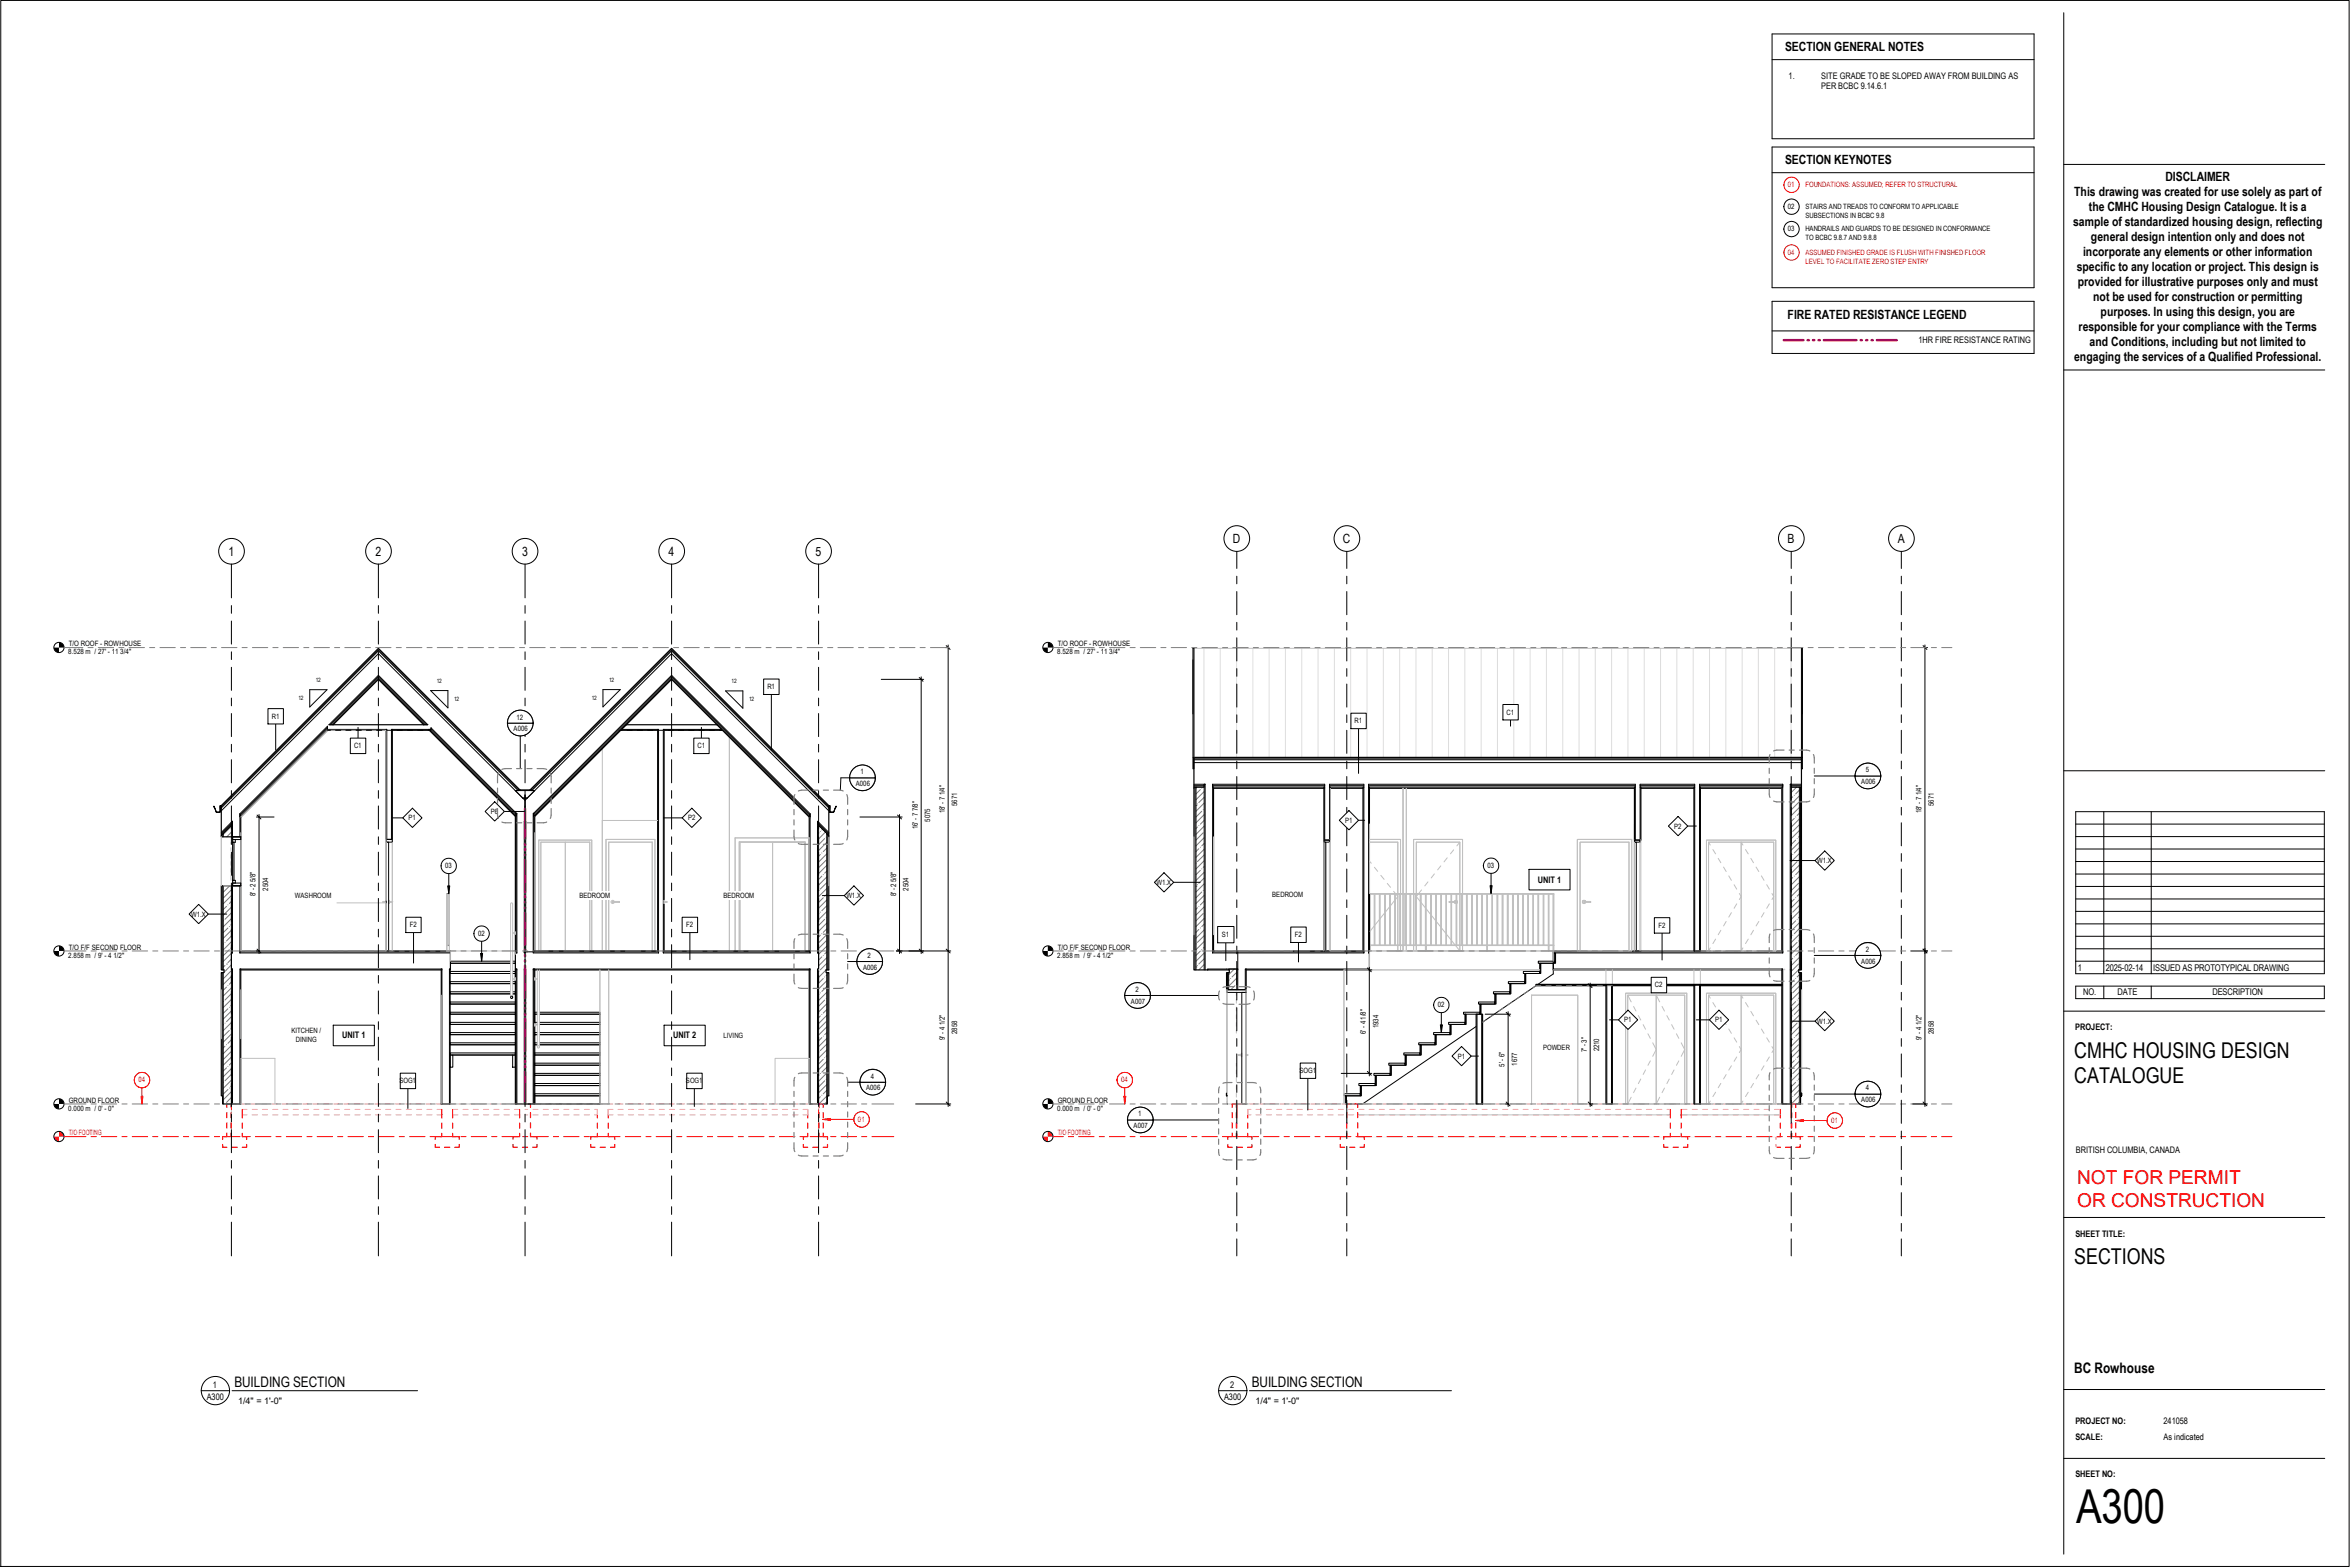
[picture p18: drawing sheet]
<svg xmlns="http://www.w3.org/2000/svg" width="914mm" height="610mm" viewBox="0 0 914 610" stroke-linecap="round" stroke-linejoin="round" font-family="sans-serif">
<defs><g id="words">
<text font-size="18.2" x="807.8" y="592.6">A300</text>
<g font-size="8.5">
<text x="807.1" y="411.5">CMHC HOUSING DESIGN</text>
<text x="807.1" y="421.2">CATALOGUE</text>
<text x="807.1" y="491.8">SECTIONS</text>
</g>
<g font-size="7.4" fill="#f00">
<text x="808.2" y="460.8">NOT FOR PERMIT</text>
<text x="808.2" y="469.7">OR CONSTRUCTION</text>
</g>
<g font-size="5.6">
<text x="91.2" y="539.5">BUILDING SECTION</text>
<text x="487" y="539.5">BUILDING SECTION</text>
<text x="807.1" y="534.2">BC Rowhouse</text>
</g>
<g font-size="5">
<text x="842.6" y="70.6">DISCLAIMER</text>
<text x="807.1" y="76.4">This drawing was created for use solely as part of</text>
<text x="812.8" y="82.2">the CMHC Housing Design Catalogue. It is a</text>
<text x="806.7" y="88">sample of standardized housing design, reflecting</text>
<text x="813.6" y="93.9">general design intention only and does not</text>
<text x="810.5" y="99.7">incorporate any elements or other information</text>
<text x="808.1" y="105.5">specific to any location or project. This design is</text>
<text x="808.4" y="111.3">provided for illustrative purposes only and must</text>
<text x="814.5" y="117.1">not be used for construction or permitting</text>
<text x="817.4" y="122.9">purposes. In using this design, you are</text>
<text x="808.8" y="128.7">responsible for your compliance with the Terms</text>
<text x="813.1" y="134.5">and Conditions, including but not limited to</text>
<text x="807.1" y="140.4">engaging the services of a Qualified Professional.</text>
</g>
<g font-size="4.9">
<text x="694.6" y="19.9">SECTION GENERAL NOTES</text>
<text x="694.6" y="63.7">SECTION KEYNOTES</text>
<text x="695.6" y="124.3">FIRE RATED RESISTANCE LEGEND</text>
<text x="479.7" y="211.2">D</text>
<text x="522.6" y="211.2">C</text>
<text x="695.6" y="211.2">B</text>
<text x="738.4" y="211.2">A</text>
<text x="88.9" y="216.1">1</text>
<text x="146.1" y="216.1">2</text>
<text x="203.1" y="216.1">3</text>
<text x="260.2" y="216.1">4</text>
<text x="317.3" y="216.1">5</text>
</g>
<g font-size="3.6">
<text x="808.4" y="377.6">1</text>
<text x="819.4" y="377.6">2025-02-14</text>
<text x="837.8" y="377.6">ISSUED AS PROTOTYPICAL DRAWING</text>
<text x="810.6" y="387.3">NO.</text>
<text x="824" y="387.3">DATE</text>
<text x="860.9" y="387.3">DESCRIPTION</text>
</g>
<g font-size="3.5">
<text x="696" y="30.6">1.</text>
<text x="708.7" y="30.6">SITE GRADE TO BE SLOPED AWAY FROM BUILDING AS</text>
<text x="708.7" y="34.8">PER BCBC 9.14.6.1</text>
<text x="746.5" y="133.5">1HR FIRE RESISTANCE RATING</text>
<text x="598.4" y="343.4">UNIT 1</text>
<text x="807.5" y="400.7">PROJECT:</text>
<text x="133.2" y="403.9">UNIT 1</text>
<text x="261.9" y="403.9">UNIT 2</text>
<text x="807.8" y="448.4">BRITISH COLUMBIA, CANADA</text>
<text x="807.6" y="481">SHEET TITLE:</text>
<text x="80.4" y="544.6">A300</text>
<text x="82.8" y="540">1</text>
<text x="476.3" y="544.6">A300</text>
<text x="478.7" y="540">2</text>
<text x="92.7" y="546.3">1/4&quot; = 1'-0&quot;</text>
<text x="488.5" y="546.3">1/4&quot; = 1'-0&quot;</text>
<text x="807.6" y="553.9">PROJECT NO:</text>
<text x="841.9" y="553.9">241058</text>
<text x="807.6" y="560.4">SCALE:</text>
<text x="841.9" y="560.4">As indicated</text>
<text x="807.6" y="574.7">SHEET NO:</text>
</g>
<g font-size="2.9">
<text x="26.8" y="251.4">T/O ROOF</text>
<text x="39" y="251.4">-</text>
<text x="40.5" y="251.4">ROWHOUSE</text>
<text x="411.6" y="251.4">T/O ROOF -</text>
<text x="425.3" y="251.4">ROWHOUSE</text>
<text x="26.6" y="254.5">8.528 m</text>
<text x="36.8" y="254.5">/ 27'</text>
<text x="42" y="254.5">-</text>
<text x="43.5" y="254.5">11 3/4&quot;</text>
<text x="411.4" y="254.5">8.528 m</text>
<text x="421.6" y="254.5">/ 27' -</text>
<text x="428.3" y="254.5">11 3/4&quot;</text>
<text x="367.6" y="316.4" transform="rotate(-90 367.6 316.4)">18' - 7 1/4&quot;</text>
<text x="372.4" y="313.5" transform="rotate(-90 372.4 313.5)">5671</text>
<text x="747.7" y="316.4" transform="rotate(-90 747.7 316.4)">18' - 7 1/4&quot;</text>
<text x="752.5" y="313.5" transform="rotate(-90 752.5 313.5)">5671</text>
<text x="357.1" y="322.6" transform="rotate(-90 357.1 322.6)">16' - 7 7/8&quot;</text>
<text x="361.9" y="319.7" transform="rotate(-90 361.9 319.7)">5075</text>
<text x="104.3" y="346.5" transform="rotate(-90 104.3 346.5)">2504</text>
<text x="353.5" y="346.5" transform="rotate(-90 353.5 346.5)">2504</text>
<text x="99.4" y="348.7" transform="rotate(-90 99.4 348.7)">8' - 2 5/8&quot;</text>
<text x="348.7" y="348.7" transform="rotate(-90 348.7 348.7)">8' - 2 5/8&quot;</text>
<text x="26.8" y="369.5">T/O F/F SECOND FLOOR</text>
<text x="411.6" y="369.5">T/O F/F SECOND FLOOR</text>
<text x="26.6" y="372.5">2.858 m</text>
<text x="36.8" y="372.5">/ 9' -</text>
<text x="42.1" y="372.5">4 1/2&quot;</text>
<text x="411.4" y="372.5">2.858 m</text>
<text x="421.6" y="372.5">/ 9' -</text>
<text x="426.9" y="372.5">4 1/2&quot;</text>
<text x="536.3" y="400" transform="rotate(-90 536.3 400)">1934</text>
<text x="367.6" y="404.5" transform="rotate(-90 367.6 404.5)">9' - 4 1/2&quot;</text>
<text x="372.4" y="402.3" transform="rotate(-90 372.4 402.3)">2858</text>
<text x="531.5" y="402.3" transform="rotate(-90 531.5 402.3)">6' - 4 1/8&quot;</text>
<text x="747.7" y="404.5" transform="rotate(-90 747.7 404.5)">9' - 4 1/2&quot;</text>
<text x="752.5" y="402.3" transform="rotate(-90 752.5 402.3)">2858</text>
<text x="617.4" y="409.4" transform="rotate(-90 617.4 409.4)">7' - 3&quot;</text>
<text x="622.3" y="409" transform="rotate(-90 622.3 409)">2210</text>
<text x="585.5" y="415" transform="rotate(-90 585.5 415)">5' - 6&quot;</text>
<text x="590.3" y="414.5" transform="rotate(-90 590.3 414.5)">1677</text>
<text x="26.8" y="429">GROUND FLOOR</text>
<text x="411.6" y="429">GROUND FLOOR</text>
<text x="26.6" y="432.1">0.000 m</text>
<text x="36.8" y="432.1">/ 0'</text>
<text x="40.7" y="432.1">-</text>
<text x="42.1" y="432.1">0&quot;</text>
<text x="411.4" y="432.1">0.000 m</text>
<text x="421.6" y="432.1">/ 0' -</text>
<text x="426.9" y="432.1">0&quot;</text>
</g>
<g font-size="2.8" fill="#f00">
<text x="695.7" y="72.8">01</text>
<text x="702.5" y="72.8">FOUNDATIONS: ASSUMED; REFER TO STRUCTURAL</text>
<text x="695.7" y="99.1">04</text>
<text x="702.5" y="99.1">ASSUMED FINISHED GRADE IS FLUSH WITH FINISHED FLOOR</text>
<text x="702.5" y="102.6">LEVEL TO FACILITATE ZERO STEP ENTRY</text>
<text x="53.8" y="421.1">04</text>
<text x="436.2" y="421.1">04</text>
<text x="333.8" y="436.4">01</text>
<text x="712.6" y="436.8">01</text>
<text x="26.8" y="441.5">T/O FOOTING</text>
<text x="411.6" y="441.5">T/O FOOTING</text>
</g>
<g font-size="2.8">
<text x="695.7" y="81.3">02</text>
<text x="702.5" y="81.3">STAIRS AND TREADS TO CONFORM TO APPLICABLE</text>
<text x="702.5" y="84.8">SUBSECTIONS IN BCBC 9.8</text>
<text x="695.7" y="90">03</text>
<text x="702.5" y="90">HANDRAILS AND GUARDS TO BE DESIGNED IN CONFORMANCE</text>
<text x="702.5" y="93.4">TO BCBC 9.8.7 AND 9.8.8</text>
<text x="298.6" y="268.1">R1</text>
<text x="105.7" y="279.5">R1</text>
<text x="201" y="279.9">12</text>
<text x="527.1" y="281.3">R1</text>
<text x="586.2" y="278">C1</text>
<text x="199.9" y="284.5">A006</text>
<text x="137.8" y="291">C1</text>
<text x="271.4" y="291">C1</text>
<text x="333" y="305.9">A006</text>
<text x="334.8" y="301.2">1</text>
<text x="724.2" y="305.1">A006</text>
<text x="726" y="300.5">5</text>
<text x="191" y="316.7">P6</text>
<text x="159" y="319.2">P1</text>
<text x="267.7" y="319.2">P2</text>
<text x="523.4" y="320.1">P1</text>
<text x="651.5" y="322.4">P2</text>
<text x="707.1" y="335.8">W1.X</text>
<text x="173.2" y="337.8">03</text>
<text x="578.8" y="337.7">03</text>
<text x="450" y="344.3">W1.X</text>
<text x="114.8" y="349.4">WASHROOM</text>
<text x="225.5" y="349.4">BEDROOM</text>
<text x="281.5" y="349.4">BEDROOM</text>
<text x="329.4" y="349.4">W1.X</text>
<text x="495" y="348.8">BEDROOM</text>
<text x="74.4" y="356.6">W1.X</text>
<text x="159.4" y="360.7">F2</text>
<text x="186" y="364.1">02</text>
<text x="267" y="360.7">F2</text>
<text x="475.4" y="364.5">S1</text>
<text x="503.8" y="364.5">F2</text>
<text x="645.3" y="360.9">F2</text>
<text x="726" y="370.3">2</text>
<text x="335.8" y="377.3">A006</text>
<text x="337.6" y="372.7">2</text>
<text x="724.2" y="374.9">A006</text>
<text x="441.8" y="385.9">2</text>
<text x="643.9" y="384.1">C2</text>
<text x="440.1" y="390.5">A007</text>
<text x="559.4" y="391.9">02</text>
<text x="113.4" y="402">KITCHEN /</text>
<text x="632" y="397.8">P1</text>
<text x="667.4" y="397.8">P1</text>
<text x="707.1" y="398.3">W1.X</text>
<text x="115.1" y="405.4">DINING</text>
<text x="281.5" y="403.7">LIVING</text>
<text x="567.2" y="411.9">P1</text>
<text x="600.4" y="408.6">POWDER</text>
<text x="338.8" y="419.6">4</text>
<text x="505.6" y="417.4">SOG1</text>
<text x="155.4" y="421.4">SOG1</text>
<text x="266.9" y="421.4">SOG1</text>
<text x="337" y="424.2">A006</text>
<text x="726" y="424.2">4</text>
<text x="724.2" y="428.9">A006</text>
<text x="442.9" y="434.3">1</text>
<text x="441.1" y="439">A007</text>
</g>
<g font-size="2.3">
<text x="122.9" y="265.4">12</text>
<text x="169.9" y="265.7">12</text>
<text x="237" y="265.3">12</text>
<text x="284.7" y="265.8">12</text>
<text x="116.1" y="272.4">12</text>
<text x="176.7" y="272.8">12</text>
<text x="230.3" y="272.4">12</text>
<text x="291.5" y="272.8">12</text>
</g>
</g></defs>
<path d="M689.5 13.2h102v40.8h-102zM689.5 23.2h102M689.5 57.2h102v54.7h-102zM689.5 67.2h102M689.5 117.2h102v20.3h-102zM689.5 128.7h102" fill="none" stroke="#000" stroke-width=".39"/>
<path d="M694.1 132.3h7.7M703.3 132.3h.6M705.4 132.3h.6M707.6 132.3h.5M709.7 132.3h12.7M724 132.3h.5M726.1 132.3h.5M728.2 132.3h.5M730.3 132.3h7.7" fill="none" stroke="#a600a6" stroke-width=".97"/>
<g fill="#fff">
<path d="M318.5 377.3h3.2v52.2h-3.2z"/>
<path d="M318.5 321h3.2v56.3h-3.2z"/>
<path d="M86.9 377.3h3.1v52.2h-3.1z"/>
<path d="M86.9 321h3.1v56.3h-3.1z"/>
</g>
<g fill="none" stroke="#787878" stroke-width=".39">
<path d="M90 321.5l-3.1 3.2M90 323.7l-1.7 1.8M318.6 324l-.1 .1M318.9 321.4l-.4 .5M319.2 323.4h.1M319.2 332.4l-.7 .7M319.8 331.8v.1M320.1 322.6l-.3 .3M320.9 326.2l-2.4 2.4M321.2 323.7l-2.7 2.7M321.4 325.7h.1M321.4 334.6l-2.8 2.8"/>
<path d="M321.7 338.9l-.8 .8M321.7 329.9l-1.4 1.4M321.7 327.7l-3.2 3.2M321.7 332.2l-3.2 3.2M321.7 336.7l-3.2 3.2M87 358.2h.1M87.2 344.6l-.3 .2M88.1 352.6l-1.2 1.2M88.7 352h.1M89.4 344.6l-2.5 2.5M89.8 346.4l-2.8 2.8M90 355.1l-2.5 2.5"/>
<path d="M90 359.6l-.2 .3M90 348.4l-3.1 3.2M90 352.9l-3.1 3.2M90 357.4l-3.1 3.2M90 350.6l-.8 .9M318.6 346.4h.1M318.6 355.4l-.1 .2M319.2 354.8h.1M319.8 340.8l-1.3 1.3M320.3 340.2v.1M320.3 349.3l-1.8 1.8M320.9 348.7h.1"/>
<path d="M320.9 357.6l-2.4 2.4M321.4 357.1h.1M321.7 347.9l-.3 .2M321.7 352.4l-1.9 1.9M321.7 343.4l-2.5 2.5M321.7 341.2l-3.2 3.1M321.7 345.7l-3.2 3.1M321.7 350.1l-3.2 3.2M321.7 354.6l-3.2 3.2M321.7 359.1l-3.2 3.2M87 367.2l-.1 .1M87 378.4l-.1 .1"/>
<path d="M87.5 366.6h.1M87.5 375.6l-.6 .7M88.1 375h.1M88.7 361l-1.8 1.8M89.2 369.4l-2.3 2.4M89.3 360.4l-.1 .1M89.8 368.9h.1M89.8 377.8l-2.8 2.9M90 379.8l-3.1 3.2M90 361.9l-3.1 3.1M90 366.4l-3.1 3.1M90 370.8l-3.1 3.2"/>
<path d="M90 373.1l-1.3 1.4M90 364.1l-1.9 2M90 375.3l-2.8 2.9M318.6 377.8h.1M319.2 363.8l-.7 .7M319.8 363.2v.1M319.8 372.2l-1.3 1.3M320.3 371.6v.1M321.4 366.1l-2.8 2.8M321.7 377.1l-3.2 3.1M321.7 379.3l-.3 .2M321.7 370.3l-.8 .8"/>
<path d="M321.7 361.4l-1.4 1.3M321.7 374.8l-2.5 2.5M321.7 363.6l-3.2 3.2M321.7 368.1l-3.2 3.2M321.7 372.6l-3.2 3.2M87 398.6l-.1 .1M87 389.6h.1M87.5 398h.1M88.1 384l-1.2 1.2M88.7 392.4l-1.8 1.8M88.7 383.4v.1M89.3 391.8l-.1 .1"/>
<path d="M90 386.5l-2.5 2.5M90 391l-.2 .3M90 384.3l-3.1 3.2M90 388.8l-3.1 3.2M90 393.3l-3.1 3.2M90 397.8l-3.1 3.1M90 382.1l-.8 .8M90 395.5l-1.9 2M318.6 386.8l-.1 .2M319.2 386.2h.1M319.2 395.2l-.7 .7M319.8 394.6v.1"/>
<path d="M320.3 380.7l-1.8 1.8M320.9 380.1h.1M320.9 389l-2.4 2.5M321.4 388.5h.1M321.4 397.5l-2.8 2.8M321.7 392.8l-1.4 1.3M321.7 383.8l-1.9 1.9M321.7 381.6l-3.2 3.1M321.7 386l-3.2 3.2M321.7 390.5l-3.2 3.2M321.7 395l-3.2 3.2M321.7 399.5l-3.2 3.2"/>
<path d="M87.5 407l-.6 .7M88.1 415.4l-1.2 1.2M88.1 406.4h.1M88.7 414.8v.1M89.2 400.9l-2.3 2.3M89.8 400.3h.1M89.8 409.2l-2.8 2.9M90 418l-2.5 2.5M90 402.3l-3.1 3.1M90 406.7l-3.1 3.2M90 411.2l-3.1 3.2M90 415.7l-3.1 3.2"/>
<path d="M90 413.5l-.8 .8M90 404.5l-1.3 1.4M318.6 409.2h.1M318.6 418.2l-.1 .2M319.2 417.6v.1M319.8 403.6l-1.3 1.3M320.3 403.1h.1M320.3 412.1l-1.8 1.8M320.9 411.5h.1M321.5 419.9h-.1M321.7 410.7l-.3 .2M321.7 401.7l-.8 .8"/>
<path d="M321.7 415.2l-1.9 1.9M321.7 406.2l-2.5 2.5M321.7 404l-3.2 3.2M321.7 408.5l-3.2 3.1M321.7 413l-3.2 3.1M321.7 417.4l-3.2 3.2M87 421h.1M87.5 429.4h.1M88.7 423.8l-1.8 1.8M89.3 423.2l-.1 .1M90 429.2l-.2 .3M90 422.4l-.2 .3"/>
<path d="M90 420.2l-3.1 3.2M90 424.7l-3.1 3.2M90 426.9l-1.9 2M319.2 426.6l-.7 .8M319.8 426v.1M320.9 420.5l-2.4 2.4M321.4 428.9l-.5 .6M321.7 424.2l-1.4 1.3M321.7 426.4l-3.1 3.1M321.7 421.9l-3.2 3.2"/>
</g>
<path d="M147.2 264.3l17.6 17.6h-35.2zM261.3 264.3l17.7 17.6h-35.3zM241.5 284.1h14.4v85.9h-47.8v-52.4zM258.4 284.1h22.7l33.8 33.7v52.2h-56.5zM204.3 309.3v12.1M150.2 369.9l2.5 .1zM171.7 429.5v-52.2h-78v52.2h-7.1v-3.2h-.5v-47.9h1.1v-1.1h-1.1v-32.7h7.6v25.4h81.6l-.2 59.5M200.5 429.5v-111.9l-33.5-33.5h-14.3v42.5h-2.5v-42.5h-22.8l-33.7 33.7v7.7h-7.6v-12.1l61.1-61.2 55.1 55.1h3.9l55.1-55.1 61.2 61.2v63.9h-1.1v1.1h1.1v47.9h-.6v3.2h-7v-52.2h-106.8v52.2h-3.8" fill="none" stroke="#000" stroke-width=".47"/>
<g fill="none" stroke="#000" stroke-width=".39">
<path d="M127.4 282.5v1.3M127.4 283.6v.2M127.4 284.1h1.2M127.4 283.8h23.1v42.8M127.4 282.5v.6l-34.1 34.1v-.6M127.4 283.1v.5l-34.1 34.1v-.5M127.4 282.5l-34.1 34.1M128 281.9h1.6h-.4M128 281.9l19.2-19.2 19.3 19.2M128 281.9h.6l18.6-18.6 18.7 18.6h.6M128.6 281.9h.6l18-18.1 18.2 18.1h.5M130.6 284.1h2"/>
<path d="M134.6 284.1h2M138.6 284.1h2M142.6 284.1h2M146.6 284.1h1.9M150.2 283.8v.3M150.6 284.1h2M152.7 283.8v.3M154.6 284.1h1.9M158.6 284.1h2M162.6 284.1h1.9M165.4 281.9h-.6h1.7M166.5 284.1h1.2"/>
<path d="M166.7 283.8h.5l33.6 33.7v-.6M166.7 283.8h-14.4v42.8M167.2 283.8h.5M167.7 283.2v.6h-1M167.7 283.2l33.4 33.4M167.7 283.2v.6l33.1 33.1v-.6M240.9 284.1h1.1M243.7 281.9l-1.8 1.9h14.3M244 284.1h2M248 284.1h2M252 284.1h2M256 284.1h2"/>
<path d="M256.2 283.8h-.3v.3M256.2 283.8v86.9M258.4 284.1v-.3h-.3v86.9M260 284.1h2M264 284.1h2M268 284.1h2M272 284.1h2M276 284.1h2M279 281.9l1.8 1.9h-22.7M280 284.1h1.1M83.1 313.6h.3l-.3 .3h.3l.8 2h1.4l.1-2.5v2.6h-1.5zM85.7 313.4h.4v1.1h-.4z"/>
<path d="M90 319.9v.6l-3.9 3.9M90.5 319.5l-4.4 4.3M90.5 319.5l-.5 .4v5.6M90.5 319.5v6M93.3 316.6v1.1M93.7 317.4l-.4 .3v7.8M200.5 307.6h1.5M200.5 307.6h7.6l-3 2.9h-1.7zM200.5 317.1l.3 .4M201.1 316.6l-.3-.3v54M201.1 316.6v54.1M201.6 307.6l-54.4-54.4-61.1 61.1"/>
<path d="M201.8 307.3h.5h-.5l.2 .3M202 307.6l-54.8-54.8-61.1 61.1M203.4 310.5h1.7M204 319.5l.3 .2 .3-.2M204.6 319.5v51.2h-.6v-.4h3.5M204.6 319.5l-.3 .2-.3-.2v50.8h.6M205.1 310.5l-.8 .9-57.1-57.1-61.1 61.1M206.8 307.3l-.3 .3h.4M206.8 307.3l54.5-54.5 61.2 61.1M206.8 307.3h-.6h.6l-.3 .3M206.9 307.6h1.2l-3 2.9M206.9 307.6l54.4-54.4 61.2 61.1"/>
<path d="M207.5 316.6l53.8-53.9 53.9 53.9M208.1 317.6v-.5l-.4 .4v52.5h.4h-.4v.3M208.1 307.6l53.2-53.3 61.2 61.1M314.9 317.4l.3 .3M315.2 316.6v53.4M315.2 317.2v.5l-53.9-53.9-53.6 53.7v-1.2l-.2 .3v53.7M315.2 316.6v.6l-53.9-53.9-53.6 53.6M318.1 319.5l4.4 4.4M318.5 319.9v.6l4 3.9M322.5 313.4h.4v1.1h-.4zM322.9 313.4v2.5h1.5l.8-2h.2l-.2-.3h.3l-1.1 2.4h-1.5zM86.9 324.2l-.4 .4v.9"/>
<path d="M90 321l-3.1 3.2v1.3M90 320.5v.5l-3.9 4 .4-.4M90.5 325.5v19.1M90.5 325.5h3.2v1.1h-3.2M90.5 325.5h3.2v19.1h-3.2zM91.1 327.7v14.8M91.6 326.6v1.1h-1.1M150.3 327.6h.9v42.3h-.9zM150.3 326.6h2.4v1h-2.4zM318.5 320.5v.5l4 4-.4-.4v52.7M318.5 321v-1.1l-.4-.4v51.2h.4v6.3h-.4M321.7 324.2l-3.2-3.2v49"/>
<path d="M322.1 324.6l-.4-.4v53.1M86.5 344.6v32.7M86.9 344.6v32.7M90 344.6v25.7M90.5 344.6v26.1M90.5 342.5h1.1v1M90.5 343.5h3.2v1.1M90.5 344.6h3.2M93.3 344.6v25.4h.4h-.4M173.8 347.6l1.1 .2zM86.5 378.4v47.9M86.9 378.4v51.1"/>
<path d="M90 370.3v7M90 370.3v.4M90.5 370.7h-.5v6.3h.5M90.5 377h-.5v52.5M90.5 377v52.5M90.5 370.3v.4M93.3 370.7h82M93.3 370.3h82M93.3 370v.7M93.3 377h78.7v52.5M93.7 377h-.4v52.5M150.5 369.9v.1"/>
<path d="M152.3 369.9v.1M173.8 367.7l1.1 .1zM174.9 377h.4M174.9 377v52.5M174.9 377v.3M175.3 374.7h23.4M175.3 373.9h23.4M198.7 377.9h-23.6v.8h23.6h-23.6M199.5 373.9h1v.8h-1M199.5 377.9h1v2.5M199.5 378.7h1M200.5 370h.3v.3"/>
<path d="M200.5 370.3h.3M200.5 370.7h.6M200.8 370.7h.3M200.8 377h.3v52.5M201.1 377h-.6h.3v52.5M204 377h.6v52.5M204 377h.6M204 377v52.5M207.5 377h.2v52.5M207.5 377h.6M207.5 370.3v.4h48.7M207.5 377v52.5"/>
<path d="M207.7 370v.3M207.7 377h107.5v52.5M207.7 370.3h48.5M255.9 370h.3v.7M258.1 370.3h57.1v.4M258.1 370.7h57.1M258.4 370h-.3v.7M315.2 370v.7M315.2 370h-.3h.3v.3M318.5 370.7v-.4v6.7M321.7 378.4v51.1M322.1 378.4v47.9"/>
<path d="M175.1 397.7h25.4v.8h-25.4zM175.1 394.5h25.4h-25.4v-.7h25.4v1.1M175.1 389.8h25.4v.8h-25.4zM175.1 398.5h25.4M175.1 390.6h25.4M198.7 385.8h-23.6v.8h23.6h-23.6M198.7 381.9h-23.6v.8h23.6h-23.6M199.5 381.9h1v1.2M199.5 385.8h1v1.3M199.5 386.6h1M199.5 382.7h1M208.1 397.7h1"/>
<path d="M208.1 394.5h1M208.2 398.5h.9M209.1 393.8h-1v4.6M209.9 393.8h23.5v.7h-23.5h23.5v3.2M209.9 397.7h23.5M233.4 397.7v.8h-23.5h23.5v3.2M175.1 410.4h1.1v4.8h-1.1zM175.1 409.6h25.4v.8h-25.4zM175.1 405.7h25.4v.7h-25.4zM175.1 401.7h25.4v.8h-25.4zM175.1 406.4h25.4M175.1 402.5h25.4"/>
<path d="M176.2 410.4h23.3M199.5 410.4h1v4.8h-1zM208.1 402.5h1M208.1 414.4h25.3v3.2M208.1 418.3h25.3v3.2M209.1 405.7h-1v.7h1M209.1 401.7h-1v1.1M209.9 405.7h23.5M209.9 401.7h23.5M233.4 409.6h-25.3v1.1M233.4 413.6h-25.3v.8M233.4 417.6h-25.3v1"/>
<path d="M233.4 417.6v.7h-25.3M233.4 413.6v.8h-25.3M233.4 409.6v.8h-25.3h25.3v3.2M233.4 405.7v.7h-23.5h23.5v3.2M233.4 401.7v.8h-23.5h23.5v3.2M171.7 429.5h3.4M200.5 429.5h3.8M208.1 425.5h25.3v.8h-25.3h25.3v3.2h-25.3zM208.1 422.3h25.3v3.2M233.4 421.5h-25.3v.8M233.4 421.5v.8h-25.3M318.1 429.5v-52.5h.4v52.5"/>
<circle cx="199" cy="388" r=".43"/>
</g>
<g fill="none" stroke="#c0c0c0" stroke-width=".39">
<path d="M258.4 284.1h22.7l33.8 33.7M93.7 317.8l33.7-33.7h22.8v66.2l.1-23.7M208.1 317.6l26.3-26.3v78.7h-21.6M234.4 319.2h21.5h-21.5v50.8h4.6M86.1 325.5v19.1M89.9 327.7v.7M89.9 329.8v1.3M89.9 332.5v1.3M89.9 335.2v1.4M89.9 337.9v1.4M90.5 326.6v16.9M93.7 323.9v46.1h56.5v-18.5"/>
<path d="M93.7 325.5v19.1M150.3 327.6v22.7M152.7 327.6v42.3h-1.1M152.7 326.6v43.3M208.1 323.9v46.1M209.6 326.8h20.7v43.1h-20.7zM210.4 327.6h9.6v42.3h-9.6zM220 327.6h9.5v42.3h-9.5zM229.5 327.6h-19.1v42.3M229.5 327.6v42.3M235.8 326.6h19v43.3h-19zM236.9 327.6h16.9v42.3h-16.9z"/>
<path d="M253.8 327.6h-16.9v42.3M253.8 327.6v42.3h1M287.7 327.5h25.6v42.5v-42.5zM300.6 327.7v42.3M313.3 327.7h-12.7v42.3h8.3M322.5 325.5v19.1M86.9 344.6h3.1M89.9 340.7v.9M89.9 341.7v.2M89.9 342v.1M89.9 342.3v.2M90.5 344.6h.1"/>
<path d="M131.1 351.2h19M149 351h.1M149.2 350.7h.9v-.4v1.2v-.4h-.9M150.1 351.5h.2M150.1 350.3h.2M150.3 350.3v1.2M150.3 351.5v18.4M151.4 350.3v1.2M152.3 350.7h-.9v-.4v1.2v-.4h.9M152.4 351v.1M152.5 350.8h.1M173.8 347.8h1.1v22.1h-1.1z"/>
<path d="M174.9 347.8v19.9h-1.1M174.9 347.8v19.9M238.5 351.1h2.5M239 350.7a.61 .61 0 0 0-1-.3 .61 .61 0 0 0 0 1 .61 .61 0 0 0 1-.3M241 350.7h-2.7l.2 .4M241 350.7v.4zM258.4 350.3h.1M258.4 351.5h.1M258.4 350.3v.4h1.1l.1 .3-1.2 .1v.4zM198.7 370h-23.4v3.9M199.5 370h1v1.3M199.5 363.1h.9"/>
<path d="M199.5 362.9h.9v-.3v.8v-.3M200.4 362.6l.1 .7M200.4 363.4h.1M209.1 377.3v29.9M209.9 377.3v29.9M210.9 369.9h-1.3v-43.1h20.7v43.1M212.9 369.9h2.1M217 369.9h1.9M220.9 369.9h2.1M225 369.9h1.9M228.9 369.9h1.4M254.8 369.9v-43.3h-19v43.3"/>
<path d="M283.8 370v-83.2v83.2M287.7 370v-42.5v42.5M287.7 370h-1.7v-44h28.9v44h-1.6M287.9 370v-42.3h25.4v42.3M318.5 370v.3M318.5 377v.3M86.1 385v19.1M93.7 385v19.1M171.7 387.1v42.4M199.5 388v-36.4l-.5-.4-.3 .5v36.3M199.5 380.7h.9v-.3v.9v-.3h-.9M200.4 380.4v.9"/>
<path d="M208.2 398.3v.8M208.2 380.4v.9M209.1 398.6h-.9v-.3v.8v-.3h.9M209.1 380.7h-.9v-.3v.9v-.3h.9M233.4 393.8v-16.5v52.2h3.5v-52.2v52.2M93.8 411.7h13.2v17.8h-13.2zM301.6 411.7h13.2v17.8h-13.2zM90 431.6v2.1M175.1 429.5h25.4M88.3 442.2h1.7M318.5 442.2h1.8"/>
<circle cx="149.2" cy="350.9" r=".21"/>
<circle cx="152.3" cy="350.9" r=".22"/>
<circle cx="209.4" cy="407.2" r=".45"/>
</g>
<g fill="none" stroke="#faa" stroke-width=".47">
<path d="M90 429.5h1.9M93.9 429.5h2M94.3 433.7h1.8M97.9 429.5h2M98.1 433.7h2M101.9 429.5h2M102.1 433.7h2M105.9 429.5h2M106.1 433.7h2M109.9 429.5h2M110.1 433.7h2M113.9 429.5h2"/>
<path d="M114.1 433.7h2M117.9 429.5h2M118.1 433.7h2M121.9 429.5h2M122.1 433.7h2M125.9 429.5h2M126.1 433.7h2M129.9 429.5h2M130.1 433.7h2M133.9 429.5h2M134.1 433.7h2M137.9 429.5h2"/>
<path d="M138.1 433.7h2M141.9 429.5h1.9M142.1 433.7h2M145.9 429.5h2M146.1 433.7h2M149.9 429.5h1.9M150.1 433.7h2M153.9 429.5h2M154.1 433.7h2M157.9 429.5h2M158.1 433.7h2M161.8 429.5h2.1"/>
<path d="M162.1 433.7h2M165.9 429.5h2M166.1 433.7h2M169.8 429.5h1.9M170.1 433.7h1.8M175.1 429.5h1.7M176.1 433.7h2M178.8 429.5h2M180.2 433.7h2M182.8 429.5h2M184.1 433.7h2M186.8 429.5h2"/>
<path d="M188.1 433.7h2.1M190.8 429.5h2M192.2 433.7h1.9M194.8 429.5h2M196.1 433.7h2.1M198.8 429.5h1.7M200.2 433.7h2M204.3 433.7h1.1M204.3 429.5h2.1M207.4 433.7h2M208.4 429.5h2M211.4 433.7h2"/>
<path d="M212.4 429.5h2M215.3 433.7h2.1M216.4 429.5h2M219.4 433.7h2M220.4 429.5h2M223.4 433.7h1.9M224.4 429.5h2M227.4 433.7h2M228.4 429.5h2M231.4 433.7h1.1M232.4 429.5h2M236.4 429.5h2"/>
<path d="M236.7 433.7h1.8M240.4 429.5h2M240.5 433.7h2M244.4 429.5h2M244.5 433.7h2M248.4 429.5h2M248.5 433.7h2M252.4 429.5h2M252.5 433.7h2M256.4 429.5h2M256.5 433.7h2M260.4 429.5h2"/>
<path d="M260.5 433.7h2M264.4 429.5h2M264.5 433.7h2M268.4 429.5h2M268.5 433.7h2M272.4 429.5h2M272.5 433.7h2M276.4 429.5h2M276.5 433.7h2M280.4 429.5h2M280.5 433.7h2M284.4 429.5h2"/>
<path d="M284.5 433.7h2M288.4 429.5h2M288.5 433.7h1.9M292.4 429.5h2M292.5 433.7h2M296.4 429.5h2M296.5 433.7h1.9M300.4 429.5h2M300.4 433.7h2.1M304.4 429.5h2M304.5 433.7h2M308.4 429.5h1.9"/>
<path d="M308.4 433.7h2.1M312.4 429.5h2M312.5 433.7h1.8M316.4 429.5h2.1"/>
</g>
<g fill="none" stroke="#faa" stroke-width=".39">
<path d="M90 429.5v2.1M96.1 431.6h-1.8v2.1M98.1 431.6h2M102.1 431.6h2M106.1 431.6h2M110.1 431.6h2M114.1 431.6h2M118.1 431.6h2M122.1 431.6h2M126.1 431.6h2M130.1 431.6h2M134.1 431.6h2"/>
<path d="M138.1 431.6h2M142.1 431.6h2M146.1 431.6h2M150.1 431.6h2M154.1 431.6h2M158.1 431.6h2M162.1 431.6h2M166.1 431.6h2M170.1 431.6h1.8v2.1M171.7 429.5h3.4M178.1 431.6h-2v2.1M180.2 431.6h2"/>
<path d="M184.2 431.6h1.9M188.1 431.6h2.1M192.2 431.6h1.9M196.1 431.6h2.1M200.2 431.6h2v2.1M200.5 429.5h3.8M204.3 431.6h1.1M207.4 431.6h2M211.4 431.6h2M215.3 431.6h2.1M219.4 431.6h2M223.4 431.6h1.9"/>
<path d="M227.4 431.6h2M231.4 431.6h1.1v2.1M238.5 431.6h-1.8v2.1M240.5 431.6h2M244.5 431.6h2M248.5 431.6h2M252.5 431.6h2M256.5 431.6h2M260.5 431.6h2M264.5 431.6h2M268.5 431.6h2M272.5 431.6h2"/>
<path d="M276.5 431.6h2M280.5 431.6h2M284.5 431.6h2M288.5 431.6h1.9M292.5 431.6h2M296.5 431.6h1.9M300.4 431.6h2.1M304.5 431.6h2M308.4 431.6h2.1M312.5 431.6h1.8v2.1M318.5 429.5v2.1"/>
</g>
<g fill="none" stroke="#f00" stroke-width=".47">
<path d="M88.3 432.8v2M88.3 436.8v2M90 429.5h-1.7v1.3M94.3 433.7v1.2M94.3 436.9v2M171.9 433.7v1.2M171.9 436.9v2M176.1 433.7v1.2M176.1 436.9v2M202.2 433.7v1.2M202.2 436.9v2M204.3 429.5h2.1v1.3"/>
<path d="M206.4 432.8v2M206.4 436.8v2M232.5 433.7v1.2M232.5 436.9v2M236.7 433.7v1.2M236.7 436.9v2M314.3 433.7v1.2M314.3 436.9v2M318.5 429.5h1.8v1.3M320.3 432.8v2M320.3 436.8v2M86.6 445.2v1.1h1.7"/>
<path d="M88.3 440.8v1.4h-1.7v1M90.3 446.3h2M94.3 440.9v1.3h1.7v1M96 445.2v1.1h-1.7M169.3 445.2v1.1h1.7M171.9 440.9v1.3h-2.6v1M173 446.3h2M176.1 440.9v1.3h2.6v1M178.7 445.2v1.1h-1.7M199.6 445.2v1.1h1.7M202.2 440.9v1.3h-2.6v1M203.3 446.3h2"/>
<path d="M206.4 440.8v1.4h2.6v1M209 445.2v1.1h-1.7M229.9 445.2v1.1h1.7M232.5 440.9v1.3h-2.6v1M233.6 446.3h1.9M236.7 440.9v1.3h2.5v1M239.2 445.2v1.1h-1.6M312.6 445.2v1.1h1.7M314.3 440.9v1.3h-1.7v1M316.3 446.3h2M320.3 440.8v1.4h1.7v1M322 445.2v1.1h-1.7"/>
</g>
<g fill="none" stroke="#f00" stroke-width=".39">
<path d="M89.9 429.5v1.3M89.9 432.8v2M89.9 436.8v2M90 429.5v2.1M90 433.7v1.2M90 436.9v2M94.3 431.6v2.1M171.9 431.6v2.1M176.1 431.6v2.1M202.2 431.6v2.1M232.5 431.6v2.1M236.7 431.6v2.1"/>
<path d="M314.3 431.6v2.1M318.5 429.5v5.4M318.5 436.9v2M318.7 429.5v1.3M318.7 432.8v2M318.7 436.8v2M89.9 440.8v1.4M90 440.9v1.3M318.5 440.9v1.3M318.7 440.8v1.4"/>
</g>
<path d="M88.3 442.2h1.7M318.5 442.2h1.8" fill="none" stroke="#fff" stroke-width=".39"/>
<g fill="none" stroke="#a600a6" stroke-width=".97">
<path d="M204.3 314.6v11.9M204.3 328.1v.5M204.3 330.2v.5M204.3 332.3v.5M204.3 334.4v12.7M204.3 348.7v.5M204.3 350.8v.5M204.3 352.9v.5M204.3 355v12.7M204.3 369.3v.6M204.3 371.4v.6M204.3 373.5v.6"/>
<path d="M204.3 375.7v12.7M204.3 389.9v.6M204.3 392v.6M204.3 394.2v.5M204.3 396.3v12.7M204.3 410.6v.5M204.3 412.7v.5M204.3 414.8v.5M204.3 416.9v11.9"/>
</g>
<g fill="#fff">
<path d="M478.1 377h3.1v8h-3.1z"/>
<path d="M464.6 252.2h236.4v42.4h-236.4z"/>
<path d="M697 377.3h3.2v52.2h-3.2z"/>
<path d="M465.4 306.2h3.1v71.1h-3.1z"/>
<path d="M697 306.2h3.2v71.1h-3.2z"/>
</g>
<g fill="none" stroke="#787878" stroke-width=".39">
<path d="M465.4 313.4h.1M465.8 306.2l-.4 .4M465.9 312.8h.1M467.1 307.2l-1.7 1.7M467.6 315.6l-2.2 2.2M467.7 306.6h-.1M468.2 315h.1M468.5 307.9l-3.1 3.2M468.5 312.4l-3.1 3.2M468.5 316.9l-3.1 3.2M468.5 319.2l-1.4 1.4M468.5 310.2l-2 2"/>
<path d="M697.6 310l-.6 .6M698.2 309.4h.1M698.2 318.4l-1.2 1.1M698.7 317.8h.1M699.1 306.2l-2.1 2.1M699.8 312.2l-2.8 2.8M700.2 316.4l-.9 .8M700.2 309.6l-3.2 3.2M700.2 314.1l-3.2 3.2M700.2 318.6l-3.2 3.2M700.2 307.4l-1.5 1.5M465.4 335.7v.1"/>
<path d="M465.9 321.7l-.5 .6M466.5 330.2l-1.1 1.1M466.5 321.2h.1M467.1 338.6l-1.7 1.7M467.1 329.6h.1M467.7 338h-.1M468.2 324l-2.8 2.8M468.5 321.4l-3.1 3.2M468.5 325.9l-3.1 3.2M468.5 330.4l-3.1 3.1M468.5 334.9l-3.1 3.1M468.5 339.3l-3.1 3.2"/>
<path d="M468.5 337.1l-.3 .3M468.5 332.6l-2.6 2.6M468.5 328.1l-.9 1M697 324h.1M697 333h.1M697.6 332.4h.1M698.7 326.8l-1.7 1.7M699.3 326.2h.1M699.3 335.2l-2.3 2.3M699.8 334.6h.1M700.2 329.8l-2 2.1M700.2 323.1l-3.2 3.2"/>
<path d="M700.2 327.6l-3.2 3.2M700.2 332.1l-3.2 3.1M700.2 336.6l-3.2 3.1M700.2 325.3l-.4 .4M700.2 338.8l-1.5 1.5M700.2 320.8l-2.6 2.6M465.4 344.8h.1M465.9 353.1l-.5 .6M465.9 344.2h.1M466.5 352.6h.1M467.6 347l-2.2 2.2M468.2 355.4l-2.8 2.8"/>
<path d="M468.2 346.4h.1M468.5 343.8l-3.1 3.2M468.5 348.3l-3.1 3.2M468.5 352.8l-3.1 3.2M468.5 357.3l-3.1 3.2M468.5 350.6l-1.4 1.4M468.5 359.5l-.9 1M468.5 341.6l-2 2M697 355.4h.1M697.6 341.4l-.6 .6M698.2 340.8h.1M698.2 349.8l-1.2 1.1"/>
<path d="M698.7 358.2l-1.7 1.7M698.7 349.2h.1M699.3 357.6h.1M699.8 343.6l-2.8 2.8M700.2 347.8l-.9 .9M700.2 341l-3.2 3.2M700.2 345.5l-3.2 3.2M700.2 350l-3.2 3.2M700.2 354.5l-3.2 3.2M700.2 359l-3.2 3.2M700.2 356.7l-.4 .4M700.2 352.3l-2.6 2.5"/>
<path d="M465.4 376.2h.1M465.4 367.2h.1M465.9 375.6h.1M466.5 361.6l-1.1 1.1M467.1 370l-1.7 1.7M467.1 361h.1M467.7 369.4h-.1M468.5 361.8l-3.1 3.2M468.5 366.3l-3.1 3.1M468.5 370.8l-3.1 3.1M468.5 368.5l-.3 .4M468.5 364l-2.6 2.6"/>
<path d="M468.5 375.2l-2 2.1M468.5 373l-2 2M480.3 377l-2.2 2.2M481.2 378.2l-1.8 1.9M697 364.4h.1M697.6 372.8l-.6 .6M697.6 363.8h.1M698.2 372.2h.1M699.3 366.6l-2.3 2.3M699.8 366.1h.1M699.8 375l-2.8 2.8M700.2 379.2l-.9 .9"/>
<path d="M700.2 361.2l-2 2.1M700.2 363.5l-3.2 3.1M700.2 368l-3.2 3.1M700.2 372.4l-3.2 3.2M700.2 376.9l-3.2 3.2M700.2 370.2l-1.5 1.5M478.3 381.2l-.2 .2M478.9 380.6l-.1 .1M480.5 383.5l-1.6 1.5M481.1 382.9h.1M481.2 380.5l-3.1 3.2M481.2 385h.1"/>
<path d="M697 386.8h.1M697 395.8h.1M697.6 395.2h.1M698.2 381.2l-1.2 1.2M698.7 389.6l-1.7 1.7M698.7 380.6v.1M699.3 389h.1M699.3 398l-2.3 2.3M699.8 397.5h.1M700.2 392.6l-2 2.1M700.2 381.4l-3.2 3.2M700.2 385.9l-3.2 3.2"/>
<path d="M700.2 390.4l-3.2 3.2M700.2 394.9l-3.2 3.2M700.2 399.4l-3.2 3.1M700.2 388.2l-.4 .3M700.2 383.7l-2.6 2.5M697 418.2h.1M697.6 404.2l-.6 .6M698.2 403.6h.1M698.2 412.6l-1.2 1.2M698.7 412v.1M699.8 406.4l-2.8 2.8M700.2 410.6l-.9 .9"/>
<path d="M700.2 403.9l-3.2 3.1M700.2 408.3l-3.2 3.2M700.2 412.8l-3.2 3.2M700.2 417.3l-3.2 3.2M700.2 419.6l-.4 .3M700.2 401.6l-1.5 1.5M700.2 415.1l-2.6 2.6M697 427.2h.1M697.6 426.6h.1M698.7 421l-1.7 1.7M699.3 420.5h.1M699.3 429.4v.1"/>
<path d="M699.9 428.8l-.1 .1M700.2 424.1l-2 2M700.2 426.3l-3.2 3.2M700.2 421.8l-3.2 3.2"/>
</g>
<g fill="none" stroke="#ddd" stroke-width=".39">
<path d="M468.5 252.2v42.4M474.8 252.2v42.4M481.2 252.2v42.4M487.5 252.2v42.4M493.8 252.2v42.4M500.2 252.2v42.4M506.5 252.2v42.4M512.9 252.2v42.4M519.2 252.2v42.4M525.6 252.2v42.4M531.9 252.2v42.4M538.3 252.2v42.4"/>
<path d="M544.6 252.2v42.4M551 252.2v42.4M557.3 252.2v42.4M563.6 252.2v42.4M570 252.2v42.4M576.3 252.2v42.4M582.7 252.2v42.4M589 252.2v42.4M595.4 252.2v42.4M601.7 252.2v42.4M608.1 252.2v42.4M614.4 252.2v42.4"/>
<path d="M620.7 252.2v42.4M627.1 252.2v42.4M633.4 252.2v42.4M639.8 252.2v42.4M646.1 252.2v42.4M652.5 252.2v42.4M658.8 252.2v42.4M665.2 252.2v42.4M671.5 252.2v42.4M677.9 252.2v42.4M684.2 252.2v42.4M690.5 252.2v42.4"/>
<path d="M696.9 252.2v42.4"/>
</g>
<path d="M464.6 294.6h236.4v82.7h-1.1v1.1h1.1v47.9h-.6v3.2h-7.1v-52.2h-88.9v-7.3h88.9v-63.3h-31.7v63.3h-2.5v-63.3h-20.6v20.1h-2.5v-20.1h-103.2v70.6h-47.9v7.7h-7.6v-6.6h1v-1.1h-13.7zM472.2 306.7h43v20.1h2.5v-20.1h12.7v63.3h-58.2zM515.2 369.9l2.5 .1zM636 369.9l2.5 .1zM574.4 394.5h2.5v35h-2.5zM597.7 382.9h95.6v.6h-31.7v46h-2.5v-46h-31.7v46h-2.5v-46h-27.2z" fill="none" stroke="#000" stroke-width=".47"/>
<g fill="none" stroke="#000" stroke-width=".39">
<path d="M464.2 294.6h.4v4.5h-.4zM464.6 295.2h236.4M464.6 295.6h236.4M464.6 296.7h236.4M464.6 294.6v-42.4h-.4v42.4M701 294.6h.3v4.5h-.3zM701.3 294.6v-42.4h-.3v42.4M464.6 305.1h4.3M464.6 305.6h3.9M465.4 306.2h-.4v71.1M468.5 306.2h-3.1v71.1M468.5 305.1v.5"/>
<path d="M468.5 305.6v.6h-3.9h.4M468.9 305.1h-.4v72.2M468.9 305.1v72.2M471.8 305.6v.6h.4M471.8 305.1v1.1M471.8 305.1h43.7v1.1h-43.3M471.8 305.1v.5M471.8 305.6h43.7M472.2 306.2h-.4v63.8h.4h-.4M515.2 306.7v-.5h.3v20.6M517.3 305.6h13.4M530.4 306.7v-.5h.3h-13.4h.4v.5"/>
<path d="M532.5 305.6h103.8M532.8 306.7v-.5h-.3v63.8h.3h-.3M636 306.7v-.5h.3h-103.8v-1.1h103.8v21.7M638.2 305.6h21.2M638.5 306.7v-.5h-.3v20.6M659.1 306.7v-.5h.3h-21.2v-1.1h21.2v64.9M661.3 305.6h32.4M661.6 306.7v-.5h-.3v63.8M693.3 306.2h.4v63.8h-.4h.4v.3M693.7 305.1h-32.4v1.1h32M693.7 305.1v1.1M693.7 305.1v.5"/>
<path d="M693.7 305.6v.6h-.4M696.6 305.1h.4v124.4M696.6 305.1v124.4M696.6 305.1h4.4M697 306.2h4h-.4M697 305.1v1.1M697 305.6h4M697 306.2h3.2v71.1M700.2 306.2h.4v71.1M515.2 326.8h2.1v.8h-2.1zM515.2 327.6h.7v42.3h-.7zM517.3 326.8v-21.7h13.4v65.6"/>
<path d="M636 327.6h.7v42.3h-.7zM636 326.8h2.1v.8h-2.1zM469.9 377v.3v-.3h11.7M471.8 370.3h58.9v.4M471.8 370.7h58.9M471.8 370v.7M477.6 378.4v6.6M478.1 378.4v6.6M481.2 377h-3.1v.3M481.6 377h-.4v8M481.6 377v8M481.6 370v7.3"/>
<path d="M484.5 377h48.3M484.9 377h-.4v8M515.5 369.9v.1M517.3 369.9v.1M530.7 370h-.3h.3v.3M532.5 370.7h.3M532.5 370.3h.3M532.5 370v.7M592.8 377.9h6.3v.8h-6.3zM593.3 378.7h.3v4h-.3zM598.6 373.9h6.3v.8h-6.3zM599.1 374.7h.4v4h-.4z"/>
<path d="M604.4 370.3h89.3v.4M604.4 370.7h89.3M604.4 377h89.3M604.9 370.8h.4v3.9h-.4zM636.3 369.9v.1M638.2 369.9v.1M693.3 377h.4v52.5M693.7 370v.7M700.2 378.4v51.1M700.6 378.4v47.9M477.5 385h7.4v1.1h-7.4zM483.2 386.1h1.7v43.4h-1.7z"/>
<path d="M563.7 397.7h6.3v.8h-6.3zM564.2 398.5h.4v4h-.4zM569.5 393.8h6.3v.7h-6.3zM570 398.5h-5.4v4h-5.8v3.9M570 394.5h.4v4h-.4zM570.4 394.5v4M574.4 399.3l-44.2 30.2h-6.3v-3.2h5.8v-4h5.4M574.7 394.5v35M575.3 389.8h6.3v.8h-6.3zM575.8 390.6h.4v3.9h-.4zM576.5 394.5v35M581.1 385.8h6.4v.8h-6.4z"/>
<path d="M581.6 390.6h-5.4v3.9M581.6 386.6h.4v4h-.4zM586.9 381.9h6.4v.8h-6.4zM587.5 382.7h.3v3.9h-.3zM593.3 382.7h-5.5v3.9h-5.8v4M593.6 382.7v-4h5.9v-4h4.9v4.2l-6 4M597.7 383.5l-20.8 14.1M597.7 383.2h95.6M624.9 383.2v.3M625.2 383.2v46.3M627 383.2v46.3M627.4 383.2v.3"/>
<path d="M659.4 383.2l-.3 .3M661.3 383.2h-1.9v46.3M661.6 383.5v-.3h-.3v46.3M534.6 417.6h6.3v.7h-6.3zM535.1 418.3h.4v4h-.4zM540.4 413.6h6.3v.8h-6.3zM540.9 418.3h-5.4v4M540.9 414.4h.4v3.9h-.4zM546.2 409.6h6.3v.8h-6.3zM546.7 410.4h.4v4h-.4zM552 405.7h6.4v.7h-6.4zM552.5 406.4h.5v4h-.5z"/>
<path d="M557.8 401.7h6.4v.8h-6.4zM558.4 406.4h-5.4v4h-5.9v4h-5.8v3.9M558.4 402.5h.4v3.9h-.4zM477.5 426.3h-.2l-.1-1.1v1.1h.3M477.6 429.5h.1M522.9 425.5h6.4v.8h-6.4zM523.5 426.3h.4v3.2h-.4zM528.7 421.5h6.4v.8h-6.4zM529.3 422.3h.4v4h-.4zM700.6 429.5h.1M701 425.2v1.1h-.4v3.2v-3.2h.4v-1.1v1.1h-.4v3.2"/>
</g>
<g fill="none" stroke="#c0c0c0" stroke-width=".39">
<path d="M701 294.6v-42.4h-236.4v42.4M472.2 306.7v63.3M517.7 306.7v63.3h5.4M545.9 306.7v40.9M547.2 306.7v40.9M693.3 306.7v63.3h-31.7M464.6 325.5v38.1M515.2 326.8v43.1M515.9 327.6v42.3M517.3 326.8h.4v43.1M517.3 327.6v42.3M532.8 320.5v56.8h66.3h-76.2v52.2h.6"/>
<path d="M532.8 326.6h12.2v21v-21zM532.8 327.6h11.1v20v-20zM532.8 335l.8 .8M534.8 337.4l1.3 1.6M550 326.6h19.1v21v-21h-19.1v21zM551.1 327.6v20v-20h16.9v20v-20zM558.1 340l-1.2 1.5M560.6 336.8l-1.2 1.6M563.1 333.7l-1.2 1.6M565.6 330.6l-1.2 1.5M568 327.6l-1.1 1.5M613.7 326.6h21.2v43.3h-21.2z"/>
<path d="M613.7 326.6h21.2v43.3h-1v-42.3h-19.1v42.3h-1.1zM636 320.5v49.5M638.1 326.8h.4v43.2h20.6M638.1 327.6v42.3M664 326.8h27v43.1h-.8v-42.3h-25.4v42.3h-.8zM664 326.8h27v43.1h-27zM664.8 327.6l.7 1.2M666.5 330.5l1.1 1.7M668.6 333.9l1 1.7M670.6 337.3l1.1 1.7M677.5 327.6h-12.7v42.3M677.5 327.6v42.3l.7-1.1"/>
<path d="M677.5 327.6l.7 1.2M679.2 330.5l1.1 1.7M681.3 333.9l1 1.7M683.3 337.3l1.1 1.7M532.8 347.8h71.8M532.8 347.6h71.8M534.8 347.8v19.9M534.9 347.8v19.9v-19.9M536.7 347.8v19.9M536.7 357.7l-1.8 2.3M536.9 347.8v19.9v-19.9M537.3 340.5l1.3 1.6"/>
<path d="M538.7 347.8v19.9M538.7 355.2l-1.8 2.3M538.9 347.8v19.9v-19.9M539.8 343.7l1.3 1.5M540.7 347.8v19.9M540.7 352.7l-1.8 2.3M540.9 347.8v19.9v-19.9M542.3 346.8l.7 .8M542.7 347.8v19.9M542.7 350.2l-1.8 2.3M542.9 347.8v19.9v-19.9M543.1 347.8l.8 1-1 1.2"/>
<path d="M543.9 347.8v19.9M544.7 347.8v19.9M544.9 347.8v19.9v-19.9M545 347.8v19.9M545.9 347.8v19.9M546.7 347.8v19.9M546.9 347.8v19.9v-19.9M547.2 347.8v19.9M548.7 347.8v19.9M548.9 347.8v19.9v-19.9M550 347.8v19.9M550.7 347.8v19.9"/>
<path d="M550.9 347.8v19.9v-19.9M551.1 347.8v19.9M551.9 347.8l-.8 1 1.6 1.9M552.7 347.8v19.9M552.9 347.8v19.9v-19.9M552.9 351l1.8 2.2M553.1 346.2l-1.1 1.4M554.7 347.8v22.1M554.9 353.4l1.7 2.3M555.6 343.1l-1.2 1.5M556.6 347.8v19.9M556.9 347.8v19.9v-19.9"/>
<path d="M556.9 355.9l1.8 2.3M558.7 347.8v19.9M558.8 347.8v19.9v-19.9M558.8 358.4l1.9 2.3M560.7 347.8v19.9M560.8 347.8v19.9v-19.9M562.7 347.8v19.9M562.8 347.8v19.9v-19.9M563.9 350.7h.7M563.9 350.7v.4zM563.9 351.1h.7M564.6 347.8v19.9"/>
<path d="M564.8 347.8v19.9v-19.9M564.8 351.1h1.6M564.8 350.7l1.8 .1M565.9 351.1l.7 .4M566.6 351l-.2 .1M566.6 350.3l-.7 .4M566.6 347.8v19.9M566.8 347.8v19.9v-19.9M567.1 350.7l-.3-.3 .3 .3M567.1 350.9l-.3 .5zM568 347.8v19.9M568.6 347.8v19.9"/>
<path d="M568.8 347.8v19.9v-19.9M569.1 347.8v19.9M570.6 347.8v19.9M570.8 347.8v19.9v-19.9M572.6 347.8v19.9M572.8 347.8v19.9v-19.9M574.6 347.8v19.9M574.8 347.8v19.9v-19.9M576.6 347.8v19.9M576.7 347.8v19.9v-19.9M578.6 347.8v22.1M580.6 347.8v19.9"/>
<path d="M580.7 347.8v19.9v-19.9M582.5 347.8v19.9M582.8 347.8v19.9v-19.9M584.5 347.8v19.9M584.8 347.8v19.9v-19.9M586.5 347.8v19.9M586.7 347.8v19.9v-19.9M588.5 347.8v19.9M588.7 347.8v19.9v-19.9M590.5 347.8v19.9M590.7 347.8v19.9v-19.9M592.5 347.8v19.9"/>
<path d="M592.7 347.8v19.9v-19.9M594.5 347.8v19.9M594.7 347.8v19.9v-19.9M596.5 347.8v19.9M596.7 347.8v19.9v-19.9M598.5 347.8v19.9M598.7 347.8v19.9v-19.9M600.5 347.8v19.9M600.7 347.8v19.9v-19.9M602.5 347.8v22.1M604.4 347.8v22.1M604.6 347.8v22.1v-22.1"/>
<path d="M604.6 347.6h.1M615.7 350.9a.6 .6 0 0 0 .6 .6 .6 .6 0 0 0 .6-.4M615.9 350.4l-.2 .5a.61 .61 0 0 1 .5-.6 .61 .61 0 0 1 .7 .4 .6 .6 0 0 0-1-.3zM618.9 350.7h-2.6l-.1 .2 2.7 .2M618.9 350.7v.4zM671.7 358.5l-1.1 1.7M672.7 340.7l1 1.8M673.7 355l-1 1.8M674.8 344.2l1 1.7M675.8 351.6l-1 1.8M676.8 347.6l.7 1.2-.7 1.1M684.4 358.5l-1.1 1.7"/>
<path d="M685.4 340.7l1 1.8M686.4 355l-1 1.8M687.5 344.2l1 1.7M688.5 351.6l-1 1.8M689.5 347.6l.7 1.2-.7 1.1M472.8 370h30.2M522.9 377.3v52.2M532.8 367.7h71.8M532.8 367.8h71.8M533.1 369.9h-.3h.3M533.1 367.7v-19.9v22.1v-2.1M534.8 360.2l-1.7 2.1"/>
<path d="M543.9 369.9v-2.1v2.1h1.1v-2.1v2.1l-12.2 .1h71.6v3.9M545.9 367.8v2.2h-2.7M545.9 367.8v2.2h1.3M545.9 367.8v2.2M547.2 367.8v2.2M554.9 369.9h-.2h.2M554.9 367.7v-19.9v22.1v-2.1M560.8 360.9l1.9 2.3M562.8 363.4l1.8 2.3M564.8 365.9l1.4 1.8M566.4 367.8l1.6 2.1v-2.1v2.1h1.1v-2.1v2.1h-19.1v-2.1v2.1h1.1v-2.1v2.1M578.7 369.9h.1"/>
<path d="M578.7 367.7v-19.9v22.1v-2.1M602.7 369.9h.1M602.7 367.7v-19.9v22.1v-2.1M604.4 377.3h88.9M604.6 369.9h-.2h.2M604.6 367.7h.1M614.8 369.9v-42.3h19.1v42.3l-86.7 .1M624.9 377.3v5.6M627.4 377.3v5.6M659.1 377.3v5.6M661.6 377.3v5.6M664 369.9h2.5"/>
<path d="M665.5 368.8l-.7 1.1M667.6 365.3l-1.1 1.8M668.5 369.9h2M669.6 361.9l-1 1.7M672.5 369.9h2M676.5 369.9h2M680.3 365.3l-1.1 1.8M680.5 369.9h2M682.3 361.9l-1 1.7M684.1 369.9h-6.6v-42.3h12.7v42.3M684.5 369.9h2M688.5 369.9h2.5"/>
<path d="M694.4 377v.3M477.3 385v41.3h.2M477.5 385v44.5h5.7M481.1 386.1v1.2M481.1 388.7v1.6M481.1 391.8v1.5M481.1 394.8v1.5M481.1 397.8v1.4M484.9 385v25.2h.5M632.5 386.4h23.8v43.1h-.8v-42.4h-22.2v42.4h-.8zM633.3 387.1l1.4 2.7M633.3 387.1h11.1v42.4h-11.1z"/>
<path d="M635.6 391.5l1 1.8M637.5 395.1l.9 1.7M639.4 398.6l.9 1.8M644.4 387.1h11.1v42.4h-11.1zM644.4 387.1l1.4 2.7M646.7 391.5l1 1.8M648.6 395.1l.9 1.7M650.5 398.6l.9 1.8M664 386.4h27v43.1h-.8v-42.4h-25.4v42.4h-.8zM664.8 387.1l.7 1.2M664.8 387.1h12.7v42.4h-12.7zM666.5 390l1.1 1.8"/>
<path d="M668.6 393.4l1 1.8M670.6 396.9l1.1 1.7M677.5 387.1l.7 1.2M677.5 387.1h12.7v42.4h-12.7zM679.2 390l1.1 1.8M681.3 393.4l1 1.8M683.3 396.9l1.1 1.7M693.3 384.9v44.6h-2.3v-43.1h-27v43.1h-2.4M701 385v40.2M481.1 400.8v1.1M481.1 413.6v1.2M481.1 416.3v1.5"/>
<path d="M481.1 419.3v1.5M481.9 410.5h.1M482.1 410.2h.9v-.4l.2 1.3M482.1 410.6h.9v.4M483 409.8l.2 1.2M485.4 410.6h-.5v18.9M485.4 410.6h.1M485.5 410.3h.1M638.4 419.8l-.9 1.8M640.3 416.2l-.9 1.8M641.2 402.2l1 1.7M642.2 412.7l-1 1.7"/>
<path d="M643.1 405.7l1.3 2.6-1.3 2.6M649.5 419.8l-.9 1.8M651.4 416.2l-.9 1.8M652.3 402.2l.9 1.7M653.2 412.7l-.9 1.7M654.2 405.7l1.3 2.6-1.3 2.6M671.7 418l-1.1 1.7M672.7 400.3l1 1.7M673.7 414.6l-1 1.7M674.8 403.7l1 1.7M675.8 411.2l-1 1.7M676.8 407.2l.7 1.1-.7 1.1"/>
<path d="M684.4 418l-1.1 1.7M685.4 400.3l1 1.7M686.4 414.6l-1 1.7M687.5 403.7l1 1.7M688.5 411.2l-1 1.7M689.5 407.2l.7 1.1-.7 1.1M481.1 422.3v1.5M481.1 425.3v1.5M481.1 428.3v1.2M524 433.7v8.5M528.3 433.7h121.6M530.2 429.5h44.2"/>
<path d="M576.9 429.5h19v-42.4h18v42.4h11M613.9 429.5v-42.4h-18v42.4M632.5 429.5h2.9M634.7 426.8l-1.4 2.7M636.6 423.3l-1 1.8M637.5 429.5h1.9M641.4 429.5h2M645.5 429.5h1.9M645.8 426.8l-1.4 2.7M647.7 423.3l-1 1.8M649.4 429.5h2M653.4 429.5h2.9"/>
<path d="M654.1 433.7h38.6M659.1 429.5h-2.8v-43.1h-23.8v43.1h-5.1M664 429.5h2.5M665.5 428.3l-.7 1.2M667.6 424.9l-1.1 1.7M668.5 429.5h2M669.6 421.5l-1 1.7M672.5 429.5h2M676.5 429.5h2M678.2 428.3l-.7 1.2M680.3 424.9l-1.1 1.7M680.5 429.5h2"/>
<path d="M682.3 421.5l-1 1.7M684.5 429.5h2M688.5 429.5h2.5M700.6 426.3l-.2 3.2M479.4 442.2h1.8M530.9 442.2h116.5M656.7 442.2h34.4M697 442.2h1.8"/>
<circle cx="482.1" cy="410.4" r=".2"/>
<circle cx="485.4" cy="410.4" r=".21"/>
</g>
<g fill="none" stroke="#f00" stroke-width=".47">
<path d="M479.4 432.8v2M479.4 436.8v2M481.2 429.5h-1.8v1.3M485.5 433.7v1.2M485.5 436.9v2M524 432.8v2M524 436.8v2M525.2 429.5h-1.2v1.3M527.2 429.5h1.1v1.3M528.3 432.8v2M528.3 436.8v2M649.9 433.7v1.2"/>
<path d="M649.9 436.9v2M654.1 433.7v1.2M654.1 436.9v2M692.7 433.7v1.2M692.7 436.9v2M697 429.5h1.8v1.3M698.8 432.8v2M698.8 436.8v2M477.8 445.2v1.1h1.7M479.4 440.8v1.4h-1.6v1M481.5 446.3h1.9M485.5 440.9v1.3h1.6v1"/>
<path d="M487.1 445.2v1.1h-1.7M521.5 445.2v1.1h1.7M524 440.8v1.4h-2.5v1M525.2 446.3h2M528.3 440.8v1.4h2.6v1M530.9 445.2v1.1h-1.7M647.4 445.2v1.1h1.7M649.9 440.9v1.3h-2.5v1M651 446.3h2M654.1 440.9v1.3h2.6v1M656.7 445.2v1.1h-1.7M691.1 445.2v1.1h1.7"/>
<path d="M692.7 440.9v1.3h-1.6v1M694.8 446.3h2M698.8 440.8v1.4h1.6v1M700.4 445.2v1.1h-1.6"/>
</g>
<g fill="none" stroke="#f00" stroke-width=".39">
<path d="M481 429.5v1.3M481 432.8v2M481 436.8v2M481.2 429.5v5.4M481.2 436.9v2M485.5 431.6v2.1M649.9 431.6v2.1M654.1 431.6v2.1M692.7 431.6v2.1M697 429.5v5.4M697 436.9v2M697.2 429.5v1.3"/>
<path d="M697.2 432.8v2M697.2 436.8v2M481 440.8v1.4M481.2 440.9v1.3M697 440.9v1.3M697.2 440.8v1.4"/>
</g>
<path d="M479.4 442.2h1.8M530.9 442.2h116.5M656.7 442.2h34.4v4.1h-167.1M697 442.2h1.8" fill="none" stroke="#fff" stroke-width=".39"/>
<g fill="none" stroke="#faa" stroke-width=".47">
<path d="M481.2 429.5h3M485.5 433.7h1.2M486.2 429.5h2M488.7 433.7h2M490.2 429.5h2M492.8 433.7h1.9M494.2 429.5h2M496.7 433.7h2M498.2 429.5h2M500.7 433.7h2.1M502.2 429.5h1.9M504.7 433.7h2"/>
<path d="M506.2 429.5h2M508.7 433.7h2M510.2 429.5h1.9M512.7 433.7h2M514.1 429.5h2.1M516.7 433.7h2M518.2 429.5h1.9M520.7 433.7h2M522.1 429.5h2.1M524.7 433.7h2M526.2 429.5h2M528.7 433.7h2"/>
<path d="M530.1 429.5h2M532.7 433.7h2M534.2 429.5h2M536.7 433.7h2M538.1 429.5h2M540.7 433.7h2M542.1 429.5h2.1M544.7 433.7h2M546.1 429.5h2M548.7 433.7h2M550.1 429.5h2.1M552.7 433.7h2"/>
<path d="M554.1 429.5h2M556.7 433.7h2M558.1 429.5h2M560.7 433.7h2M562.1 429.5h2M564.7 433.7h2M566.1 429.5h2M568.7 433.7h2M570.1 429.5h2M572.7 433.7h2M574.1 429.5h2M576.7 433.7h2"/>
<path d="M578.1 429.5h2M580.7 433.7h2M582.1 429.5h2M584.7 433.7h2M586.1 429.5h2M588.7 433.7h2M590.1 429.5h2M592.7 433.7h2M594.1 429.5h2M596.7 433.7h2M598.1 429.5h2M600.7 433.7h2"/>
<path d="M602.1 429.5h2M604.7 433.7h2M606.1 429.5h2M608.7 433.7h2M610.1 429.5h2M612.6 433.7h2.1M614.1 429.5h2M616.7 433.7h2M618.1 429.5h2M620.6 433.7h2M622.1 429.5h2M624.7 433.7h2"/>
<path d="M626.1 429.5h2M628.6 433.7h2M630.1 429.5h2M632.6 433.7h2.1M634.1 429.5h2M636.7 433.7h1.9M638.1 429.5h2M640.6 433.7h2.1M642.1 429.5h2M644.7 433.7h1.9M646.1 429.5h2M648.6 433.7h1.3"/>
<path d="M650.1 429.5h2M654.1 429.5h2M654.1 433.7h2.4M658.1 429.5h2M658.5 433.7h2M662.1 429.5h1.9M662.5 433.7h2M666.1 429.5h2M666.5 433.7h1.9M670.1 429.5h1.9M670.5 433.7h2M674.1 429.5h2"/>
<path d="M674.5 433.7h1.9M678.1 429.5h1.9M678.4 433.7h2.1M682 429.5h2.1M682.5 433.7h1.9M686.1 429.5h1.9M686.4 433.7h2.1M690 429.5h2M690.5 433.7h2.2M694.1 429.5h2.9"/>
</g>
<g fill="none" stroke="#faa" stroke-width=".39">
<path d="M481.2 429.5v2.1M486.7 431.6h-1.2v2.1M488.7 431.6h2M492.8 431.6h1.9M496.7 431.6h2M500.7 431.6h2.1M504.7 431.6h2M508.7 431.6h2M512.7 431.6h2M516.7 431.6h2M520.7 431.6h2M524.7 431.6h2"/>
<path d="M528.7 431.6h2M532.7 431.6h2M536.7 431.6h2M540.7 431.6h2M544.7 431.6h2M548.7 431.6h2M552.7 431.6h2M556.7 431.6h2M560.7 431.6h2M564.7 431.6h2M568.7 431.6h2M572.7 431.6h2"/>
<path d="M576.7 431.6h2M580.7 431.6h2M584.7 431.6h2M588.7 431.6h2M592.7 431.6h2M596.7 431.6h2M600.7 431.6h2M604.7 431.6h2M608.7 431.6h2M612.6 431.6h2.1M616.7 431.6h2M620.6 431.6h2"/>
<path d="M624.7 431.6h2M628.7 431.6h1.9M632.6 431.6h2.1M636.7 431.6h1.9M640.6 431.6h2.1M644.7 431.6h1.9M648.6 431.6h1.3v2.1M656.5 431.6h-2.4v2.1M658.5 431.6h2M662.5 431.6h2M666.5 431.6h1.9M670.5 431.6h2"/>
<path d="M674.5 431.6h1.9M678.4 431.6h2.1M682.5 431.6h1.9M686.4 431.6h2.1M690.5 431.6h2.2v2.1M697 429.5v2.1"/>
</g>
<g fill="none" stroke="#7f7f7f" stroke-width=".39">
<path d="M578.2 396.7l-1.3 .9M581.5 394.5l-1.7 1.1M584.8 392.2l-1.7 1.2M588.1 390l-1.7 1.1M591.4 387.7l-1.7 1.1M594.7 385.5l-1.7 1.1M599.5 383.5h-1.8l-1.4 .8M601.5 383.5h2M605.5 383.5h2M609.5 383.5h2M613.5 383.5h2M617.5 383.5h2"/>
<path d="M621.5 383.5h2M625.5 383.5h1.9"/>
</g>
<g fill="#fff">
<path d="M694.6 15.4h54.1v5.8h-54.1z"/>
<path d="M694.6 59.1h41.5v5.8h-41.5z"/>
<path d="M695.6 119.8h69.6v5.8h-69.6z"/>
<path d="M694.1 68.9h6v5.9h-6z"/>
</g>
<circle cx="697.1" cy="71.9" r="3" fill="none" stroke="#f00" stroke-width=".39"/>
<g fill="#fff">
<path d="M695.7 70.2h2.6v3.4h-2.6z"/>
<path d="M702.5 70.2h59.2v3.4h-59.2z"/>
<path d="M694.1 77.4h6v6h-6z"/>
</g>
<circle cx="697.1" cy="80.4" r="3" fill="none" stroke="#000" stroke-width=".39"/>
<g fill="#fff">
<path d="M695.7 78.7h2.6v3.4h-2.6z"/>
<path d="M702.5 78.7h59.7v3.4h-59.7z"/>
<path d="M702.5 82.1h30.8v3.5h-30.8z"/>
<path d="M694.1 86.1h6v6h-6z"/>
</g>
<circle cx="697.1" cy="89.1" r="2.99" fill="none" stroke="#000" stroke-width=".39"/>
<g fill="#fff">
<path d="M695.7 87.4h2.6v3.4h-2.6z"/>
<path d="M702.5 87.4h72.1v3.4h-72.1z"/>
<path d="M702.5 90.8h27.8v3.4h-27.8z"/>
<path d="M694.1 95.2h6v6h-6z"/>
</g>
<circle cx="697.1" cy="98.2" r="3" fill="none" stroke="#f00" stroke-width=".39"/>
<g fill="#fff">
<path d="M695.7 96.5h2.6v3.4h-2.6z"/>
<path d="M702.5 96.5h70.1v3.4h-70.1z"/>
<path d="M702.5 99.9h47.9v3.5h-47.9z"/>
</g>
<path d="M21 429.5h1.9v1.9h-1.9zM22.9 427.5h2v2h-2z" fill="#000"/>
<circle cx="22.9" cy="429.4" r="1.99" fill="none" stroke="#000" stroke-width=".39"/>
<g fill="#fff">
<path d="M26.8 426.4h19.6v3.2h-19.6z"/>
<path d="M26.6 429.5h8.7v3.2h-8.7z"/>
<path d="M36.8 429.5h3.9v3.2h-3.9z"/>
<path d="M40.7 429.5h.7v3.2h-.7z"/>
<path d="M42.1 429.5h2.2v3.2h-2.2z"/>
</g>
<g fill="none" stroke="#7f7f7f" stroke-width=".39">
<path d="M24.9 429.5h8.5M35.4 429.5h2.1M39.5 429.5h5.9M47.5 429.5h1.9M51.4 429.5h6M59.4 429.5h2M63.4 429.5h6M71.4 429.5h2M75.4 429.5h6M83.4 429.5h2M87.4 429.5h6M95.4 429.5h2"/>
<path d="M99.4 429.5h6M107.4 429.5h2M111.4 429.5h6M119.4 429.5h2M123.4 429.5h6M131.4 429.5h2M135.4 429.5h6M143.4 429.5h2M147.4 429.5h6M155.4 429.5h2M159.4 429.5h6M167.3 429.5h2.1"/>
<path d="M171.4 429.5h6M179.4 429.5h2M183.3 429.5h6.1M191.3 429.5h2M195.3 429.5h6M203.3 429.5h2.1M207.3 429.5h6M215.3 429.5h2M219.3 429.5h6M227.3 429.5h2M231.3 429.5h6M239.3 429.5h2"/>
<path d="M243.3 429.5h6M251.3 429.5h2M255.3 429.5h6M263.3 429.5h2M267.3 429.5h6M275.3 429.5h2M279.3 429.5h6M287.3 429.5h2M291.3 429.5h6M299.3 429.5h2M303.3 429.5h6M311.3 429.5h2"/>
<path d="M315.3 429.5h6M323.3 429.5h1.9M327.3 429.5h5.9M335.2 429.5h2.1M339.3 429.5h8.5"/>
</g>
<g fill="#f00">
<path d="M22.9 440.1h2v2.1h-2z"/>
<path d="M21 442.2h1.9v1.9h-1.9z"/>
</g>
<circle cx="22.9" cy="442.1" r="1.99" fill="none" stroke="#000" stroke-width=".39"/>
<path d="M26.8 438.9h12.8v3.4h-12.8z" fill="#fff"/>
<g fill="none" stroke="#f00" stroke-width=".39">
<path d="M24.9 442.2h8.5M35.4 442.2h2.1M39.5 442.2h5.9M47.5 442.2h1.9M51.4 442.2h6M59.4 442.2h2M63.4 442.2h6M71.4 442.2h2M75.4 442.2h6M83.4 442.2h2M87.4 442.2h6M95.4 442.2h2"/>
<path d="M99.4 442.2h6M107.4 442.2h2M111.4 442.2h6M119.4 442.2h2M123.4 442.2h6M131.4 442.2h2M135.4 442.2h6M143.4 442.2h2M147.4 442.2h6M155.4 442.2h2M159.4 442.2h6M167.3 442.2h2.1"/>
<path d="M171.4 442.2h6M179.4 442.2h2M183.3 442.2h6.1M191.3 442.2h2M195.3 442.2h6M203.3 442.2h2.1M207.3 442.2h6M215.3 442.2h2M219.3 442.2h6M227.3 442.2h2M231.3 442.2h6M239.3 442.2h2"/>
<path d="M243.3 442.2h6M251.3 442.2h2M255.3 442.2h6M263.3 442.2h2M267.3 442.2h6M275.3 442.2h2M279.3 442.2h6M287.3 442.2h2M291.3 442.2h6M299.3 442.2h2M303.3 442.2h6M311.3 442.2h2"/>
<path d="M315.3 442.2h6M323.3 442.2h1.9M327.3 442.2h5.9M335.2 442.2h2.1M339.3 442.2h8.5"/>
</g>
<circle cx="90.1" cy="214.5" r="5" fill="none" stroke="#000" stroke-width=".39"/>
<path d="M88.9 211.6h2.3v5.8h-2.3z" fill="#fff"/>
<g fill="none" stroke="#000" stroke-width=".39">
<path d="M90 219.5v13.1M90 235.6v3M90 241.6v9M90 253.6v3M90 259.6v9M90 271.6v3M90 277.6v9M90 289.6v3M90 295.5v9M90 307.6v3M90 313.5v9M90 325.5v3"/>
<path d="M90 331.5v9M90 343.5v3M90 349.5v9M90 361.5v3M90 367.5v9M90 379.5v3M90 385.5v9M90 397.5v3M90 403.5v9M90 415.5v3M90 421.5v8.9M90 433.5v3"/>
<path d="M90 439.5v8.9M90 451.4v3M90 457.5v8.9M90 469.4v3M90 475.4v13.2"/>
<circle cx="204.3" cy="214.5" r="5"/>
</g>
<path d="M203.1 211.6h2.3v5.8h-2.3z" fill="#fff"/>
<g fill="none" stroke="#000" stroke-width=".39">
<path d="M204.3 219.5v13.1M204.3 235.6v3M204.3 241.6v9M204.3 253.6v3M204.3 259.6v9M204.3 271.6v3M204.3 277.6v9M204.3 289.6v3M204.3 295.5v9M204.3 307.6v3M204.3 313.5v9M204.3 325.5v3"/>
<path d="M204.3 331.5v9M204.3 343.5v3M204.3 349.5v9M204.3 361.5v3M204.3 367.5v9M204.3 379.5v3M204.3 385.5v9M204.3 397.5v3M204.3 403.5v9M204.3 415.5v3M204.3 421.5v8.9M204.3 433.5v3"/>
<path d="M204.3 439.5v8.9M204.3 451.4v3M204.3 457.5v8.9M204.3 469.4v3M204.3 475.4v13.2"/>
<circle cx="318.5" cy="214.5" r="5"/>
</g>
<path d="M317.3 211.6h2.3v5.8h-2.3z" fill="#fff"/>
<g fill="none" stroke="#000" stroke-width=".39">
<path d="M318.5 219.5v13.1M318.5 235.6v3M318.5 241.6v9M318.5 253.6v3M318.5 259.6v9M368 251.9h1M368.2 251.2l1.5 1.4M368.9 250.9v179.5M318.5 271.6v3M318.5 277.6v9M318.5 289.6v3M318.5 295.5v9"/>
<path d="M318.5 307.6v3M318.5 313.5v9M318.5 325.5v3M318.5 331.5v9M318.5 343.5v3M318.5 349.5v9M318.5 361.5v3M318.5 367.5v9M318.5 379.5v3M353.7 370h16.3M368.2 369.2l1.5 1.5M318.5 385.5v9"/>
<path d="M318.5 397.5v3M318.5 403.5v9M318.5 415.5v3M318.5 421.5v8.9M318.5 433.5v3M318.5 439.5v8.9M356.3 429.5h13.7M368.2 428.7l1.5 1.5M318.5 451.4v3M318.5 457.5v8.9M318.5 469.4v3M318.5 475.4v13.2"/>
</g>
<g fill="#fff">
<path d="M369.7 308.4h3.4v5.1h-3.4z"/>
<path d="M364.9 305.4h3.4v11h-3.4z"/>
<path d="M369.7 397.2h3.4v5.1h-3.4z"/>
<path d="M364.9 394.9h3.4v9.7h-3.4z"/>
</g>
<path d="M21 370h1.9v1.9h-1.9zM22.9 368h2v2h-2z" fill="#000"/>
<circle cx="22.9" cy="370" r="1.99" fill="none" stroke="#000" stroke-width=".39"/>
<g fill="#fff">
<path d="M26.8 366.9h28.1v3.3h-28.1z"/>
<path d="M26.6 370h8.7v3.2h-8.7z"/>
<path d="M36.8 370h3.8v3.2h-3.8z"/>
<path d="M40.6 370h.8v3.2h-.8z"/>
<path d="M42.1 370h6.2v3.2h-6.2z"/>
</g>
<g fill="none" stroke="#7f7f7f" stroke-width=".39">
<path d="M24.9 370h8.5M35.4 370h2.1M39.5 370h5.9M47.5 370h1.9M51.4 370h6M59.4 370h2M63.4 370h6M71.4 370h2M75.4 370h6M83.4 370h2M87.4 370h6M95.4 370h2"/>
<path d="M99.4 370h6M107.4 370h2M111.4 370h6M119.4 370h2M123.4 370h6M131.4 370h2M135.4 370h6M143.4 370h2M147.4 370h6M155.4 370h2M159.4 370h6M167.3 370h2.1"/>
<path d="M171.4 370h6M179.4 370h2M183.3 370h6.1M191.3 370h2M195.3 370h6M203.3 370h2.1M207.3 370h6M215.3 370h2M219.3 370h6M227.3 370h2M231.3 370h6M239.3 370h2"/>
<path d="M243.3 370h6M251.3 370h2M255.3 370h6M263.3 370h2M267.3 370h6M275.3 370h2M279.3 370h6M287.3 370h2M291.3 370h6M299.3 370h2M303.3 370h6M311.3 370h2"/>
<path d="M315.3 370h6M323.3 370h1.9M327.3 370h5.9M335.2 370h2.1M339.3 370h8.5"/>
</g>
<path d="M129.7 398.8h16v8h-16z" fill="#fff"/>
<path d="M129.7 398.8h16v8h-16z" fill="none" stroke="#000" stroke-width=".39"/>
<g fill="#fff">
<path d="M133.2 400.6h9v4.2h-9z"/>
<path d="M258.4 398.8h16v8h-16z"/>
</g>
<path d="M258.4 398.8h16v8h-16z" fill="none" stroke="#000" stroke-width=".39"/>
<g fill="#fff">
<path d="M261.9 400.6h9v4.2h-9z"/>
<path d="M230.3 270.3h1.9v2.5h-1.9z"/>
<path d="M237 263.3h1.9v2.5h-1.9z"/>
</g>
<path d="M234.6 268.3h6.7l-6.7 6.7z" fill="none" stroke="#000" stroke-width=".39"/>
<g fill="#fff">
<path d="M291.5 270.8h1.9v2.5h-1.9z"/>
<path d="M284.7 263.8h1.9v2.5h-1.9z"/>
</g>
<path d="M282.3 268.8h6.8v6.7zM300.1 270.2v21.6" fill="none" stroke="#000" stroke-width=".39"/>
<path d="M297.1 264.2h6v6h-6z" fill="#fff"/>
<path d="M297.1 264.2h6v6h-6zM320 348.4h8.5" fill="none" stroke="#000" stroke-width=".39"/>
<path d="M328.5 344.6h7.5v7.5h-7.5z" fill="#fff"/>
<path d="M328.5 348.4l3.8-3.8 3.7 3.8-3.7 3.7zM160.9 362.8v11.8" fill="none" stroke="#000" stroke-width=".39"/>
<path d="M157.9 356.8h6v6h-6z" fill="#fff"/>
<path d="M81.1 355.6h7.1M157.9 356.8h6v6h-6z" fill="none" stroke="#000" stroke-width=".39"/>
<path d="M73.6 351.8h7.5v7.5h-7.5z" fill="#fff"/>
<path d="M77.3 351.8l3.8 3.8-3.8 3.7-3.7-3.7zM158.7 423.5v7.7" fill="none" stroke="#000" stroke-width=".39"/>
<path d="M155.7 417.5h6v6h-6z" fill="#fff"/>
<path d="M196.3 315.7h7.7M155.7 417.5h6v6h-6z" fill="none" stroke="#000" stroke-width=".39"/>
<path d="M188.8 311.9h7.5v7.5h-7.5z" fill="#fff"/>
<g fill="none" stroke="#000" stroke-width=".39">
<path d="M192.5 311.9l3.8 3.8-3.8 3.7-3.7-3.7zM330.6 302.6h10"/>
<circle cx="335.6" cy="302.6" r="5"/>
</g>
<path d="M330.6 302.6h10v5h-10z" fill="#fff"/>
<path d="M330.6 302.6h10a5 5 0 0 1-5 5 5 5 0 0 1-5-5z" fill="none" stroke="#000" stroke-width=".39"/>
<path d="M330.6 297.6h10v5h-10z" fill="#fff"/>
<path d="M332.1 299.1a5 5 0 0 1 5.4-1.1 5 5 0 0 1 3.1 4.6h-10l.7-2.5zM330.6 302.6h-3.4l-.2 4.8M333.4 374.1h10a5 5 0 0 1-7.2 4.4 5 5 0 0 1-.8-8.5 5 5 0 0 1 7.9 3.2l.1 .9" fill="none" stroke="#000" stroke-width=".39"/>
<g fill="none" stroke="#7f7f7f" stroke-width=".47">
<path d="M308.9 314.9v2M308.9 318.9v2M309.3 309.1l-.4 1.3v2.5M314.4 307.4h-2.4l-1.4 .3M316.4 307.4h2M320.4 307.4h2M324.4 307.4h2.4l1.3 .3M329.5 309.1l.3 1.3v2.5M329.8 314.9v2M329.8 318.9v2M308.9 322.9v2.6l.4 1.3M310.6 328.1l1.4 .4h2.4"/>
<path d="M316.4 328.5h2M320.4 328.5h2M328.1 328.1l-1.3 .4h-2.4M329.8 322.9v2.6l-.3 1.3"/>
</g>
<path d="M333.5 374.1h9.9v4.9h-9.9z" fill="#fff"/>
<path d="M333.4 374.1h10a5 5 0 0 1-5 5 5 5 0 0 1-5-5z" fill="none" stroke="#000" stroke-width=".39"/>
<path d="M333.4 369.1h10v5h-10z" fill="#fff"/>
<g fill="none" stroke="#000" stroke-width=".39">
<path d="M329.8 374.1h3.6M334.9 370.5a5 5 0 0 1 5.4-1.1 5 5 0 0 1 3.1 4.7h-10l.2-1.3zM334.6 421h10"/>
<circle cx="339.6" cy="421" r="5"/>
</g>
<g fill="none" stroke="#7f7f7f" stroke-width=".47">
<path d="M308.9 379v2.6l.4 1.2M308.9 371v2M308.9 375v2M309.3 365.2l-.4 1.2v2.6M314.4 363.4h-2.4l-1.4 .4M316.4 363.4h2M320.4 363.4h2M324.4 363.4h2.4l1.3 .4M329.5 365.2l.3 1.2v2.6M329.8 379v2.6l-.3 1.2M329.8 371v2M329.8 375v2"/>
<path d="M310.6 384.2l3.8 .3M316.4 384.5h2M320.4 384.5h2M328.1 384.2l-1.3 .3h-2.4"/>
</g>
<path d="M334.6 421h10v5h-10z" fill="#fff"/>
<path d="M334.6 421h10a5 5 0 0 1-5 5 5 5 0 0 1-5-5z" fill="none" stroke="#000" stroke-width=".39"/>
<path d="M334.6 416h10v5h-10z" fill="#fff"/>
<g fill="none" stroke="#000" stroke-width=".39">
<path d="M197.4 281.3h10M336 417.4a5 5 0 0 1 5.5-1 5 5 0 0 1 3.1 4.6h-10l.2-1.3zM329.8 421h4.8"/>
<circle cx="202.4" cy="281.3" r="5"/>
</g>
<g fill="none" stroke="#7f7f7f" stroke-width=".47">
<path d="M309.3 419.1l-.4 1.3v2.2M314.4 417.4l-3.8 .3M316.4 417.4h2M320.4 417.4h2M324.4 417.4h2.4l1.3 .3M329.5 419.1l.3 1.3v2.2M308.9 424.6v2M308.9 428.5v2.1M308.9 432.6v2M308.9 436.5v2M329.8 424.6v2M329.8 428.5v2.1"/>
<path d="M329.8 432.6v2M329.8 436.5v2M308.9 444.5v2.2l.4 1.3M308.9 440.6v2M310.6 449.4l1.4 .3h2.4M316.4 449.7h2M320.4 449.7h2M328.1 449.4l-1.3 .3h-2.4M329.8 444.5v2.2l-.3 1.3M329.8 440.6v2"/>
</g>
<path d="M197.5 281.3h9.9v5h-9.9z" fill="#fff"/>
<path d="M197.4 281.3h10a5 5 0 0 1-5 5 5 5 0 0 1-5-5z" fill="none" stroke="#000" stroke-width=".39"/>
<path d="M197.4 276.3h10v5h-10z" fill="#fff"/>
<path d="M198.9 277.7a5 5 0 0 1 5.5-1 5 5 0 0 1 3 4.6h-10l.2-1.3zM202.4 286.3v12.7M99.8 317.8h6.8M100 317.1l1.5 1.5M100.8 316.9v54.1M99.8 370h1M100 369.2l1.5 1.5" fill="none" stroke="#000" stroke-width=".39"/>
<g fill="none" stroke="#7f7f7f" stroke-width=".47">
<path d="M199 299h-2.4l-1.3 .3M201 299h2M205 299h2M209 299h2.5l1.2 .3M193.6 314.5v2.6l.3 1.3M193.6 306.6v2M193.6 310.6v1.9M193.9 300.7l-.3 1.3v2.5M195.3 319.8l3.7 .3M212.7 319.8l-1.2 .3h-2.5M214.1 300.7l.4 1.3v2.5M214.5 314.5v2.6l-.4 1.3"/>
<path d="M214.5 306.6v2M214.5 310.6v1.9M201 320.1h2M205 320.1h2"/>
</g>
<g fill="#fff">
<path d="M101.6 341.4h3.4v5.1h-3.4z"/>
<path d="M96.7 339.1h3.4v9.7h-3.4z"/>
</g>
<path d="M139.3 283v4.1" fill="none" stroke="#000" stroke-width=".39"/>
<path d="M136.3 287.1h6v6.1h-6z" fill="#fff"/>
<path d="M136.3 287.1h6v6.1h-6zM272.9 283v4.1" fill="none" stroke="#000" stroke-width=".39"/>
<path d="M270 287.1h5.9v6.1h-5.9z" fill="#fff"/>
<path d="M270 287.1h5.9v6.1h-5.9zM268.4 362.8v10.5" fill="none" stroke="#000" stroke-width=".39"/>
<path d="M265.4 356.8h6v6h-6z" fill="#fff"/>
<path d="M107.3 281.6v10.2M265.4 356.8h6v6h-6z" fill="none" stroke="#000" stroke-width=".39"/>
<path d="M104.3 275.7h6v5.9h-6z" fill="#fff"/>
<path d="M104.3 275.7h6v5.9h-6z" fill="none" stroke="#000" stroke-width=".39"/>
<g fill="#fff">
<path d="M116.1 270.4h2v2.5h-2z"/>
<path d="M122.9 263.4h1.9v2.5h-1.9z"/>
</g>
<path d="M120.5 268.3h6.8l-6.8 6.7z" fill="none" stroke="#000" stroke-width=".39"/>
<g fill="#fff">
<path d="M176.7 270.7h1.9v2.5h-1.9z"/>
<path d="M169.9 263.7h2v2.4h-2z"/>
</g>
<path d="M167.6 268.6h6.7v6.8zM258.2 318.2h7.2" fill="none" stroke="#000" stroke-width=".39"/>
<path d="M265.4 314.4h7.5v7.5h-7.5z" fill="#fff"/>
<path d="M265.4 318.2l3.8-3.8 3.7 3.8-3.7 3.7zM270.2 423.5v6.9" fill="none" stroke="#000" stroke-width=".39"/>
<path d="M267.2 417.5h6v6h-6z" fill="#fff"/>
<g fill="none" stroke="#000" stroke-width=".39">
<path d="M267.2 417.5h6v6h-6z"/>
<circle cx="22.9" cy="251.9" r="1.99"/>
</g>
<path d="M21 251.9h1.9v2h-1.9zM22.9 249.9h2v2h-2z" fill="#000"/>
<g fill="#fff">
<path d="M26.8 248.8h12.2v3.3h-12.2z"/>
<path d="M39 248.8h.8v3.3h-.8z"/>
<path d="M40.5 248.8h14.5v3.3h-14.5z"/>
<path d="M26.6 251.9h8.7v3.2h-8.7z"/>
<path d="M36.8 251.9h5.2v3.2h-5.2z"/>
<path d="M42 251.9h.8v3.2h-.8z"/>
<path d="M43.5 251.9h7.6v3.2h-7.6z"/>
</g>
<g fill="none" stroke="#7f7f7f" stroke-width=".39">
<path d="M24.9 251.9h7.4M34.2 251.9h2M38.2 251.9h6M46.2 251.9h2M50.2 251.9h6M58.2 251.9h2M62.2 251.9h6M70.2 251.9h2M74.2 251.9h6M82.2 251.9h2M86.2 251.9h6M94.2 251.9h2"/>
<path d="M98.2 251.9h6M106.2 251.9h2M110.2 251.9h6M118.2 251.9h2M122.2 251.9h6M130.2 251.9h2M134.2 251.9h6M142.2 251.9h1.9M146.2 251.9h5.9M154.2 251.9h2M158.2 251.9h6M166.2 251.9h1.9"/>
<path d="M170.1 251.9h6M178.1 251.9h2M182.1 251.9h6M190.1 251.9h2.1M194.1 251.9h6M202.1 251.9h2M206.1 251.9h6M214.1 251.9h2M218.1 251.9h6M226.1 251.9h2M230.1 251.9h6M238.1 251.9h2"/>
<path d="M242.1 251.9h6M250.1 251.9h2M254.1 251.9h6M262.1 251.9h2M266.1 251.9h6M274.1 251.9h2M278.1 251.9h6M286.1 251.9h2M290.1 251.9h6M298.1 251.9h2M302 251.9h6.1M310 251.9h2"/>
<path d="M314.1 251.9h5.9M322 251.9h2.1M326.1 251.9h5.9M334.1 251.9h1.9M338 251.9h6M346 251.9h2M350 251.9h6M358 251.9h2M362 251.9h7.3"/>
</g>
<path d="M342.9 264.3h16.5M357.7 263.6l1.5 1.4M358.4 263.3v107.7M348.8 370h10.6M357.7 369.2l1.5 1.5" fill="none" stroke="#000" stroke-width=".39"/>
<g fill="#fff">
<path d="M359.2 314.6h3.4v5.1h-3.4z"/>
<path d="M354.4 311.7h3.4v11h-3.4z"/>
</g>
<path d="M334.6 317.8h16.4M349.2 317.1l1.6 1.5M350 316.9v54.1M348.8 370h2.2M349.2 369.2l1.6 1.5" fill="none" stroke="#000" stroke-width=".39"/>
<g fill="#fff">
<path d="M350.8 341.4h3.4v5.1h-3.4z"/>
<path d="M346 339.1h3.4v9.7h-3.4z"/>
</g>
<path d="M320.1 435.5l3-.4v.8z" fill="#f00"/>
<path d="M320.1 435.5l3-.4v.8zM320.1 435.5h12.1" fill="none" stroke="#f00" stroke-width=".39"/>
<path d="M332.2 432.5h6v5.9h-6z" fill="#fff"/>
<circle cx="335.2" cy="435.5" r="3" fill="none" stroke="#f00" stroke-width=".39"/>
<path d="M332.2 432.5h6v5.9h-6z" fill="#fff"/>
<circle cx="335.2" cy="435.5" r="3" fill="none" stroke="#f00" stroke-width=".39"/>
<path d="M333.8 433.8h2.7v3.4h-2.7z" fill="#fff"/>
<circle cx="147.3" cy="214.5" r="5" fill="none" stroke="#000" stroke-width=".39"/>
<path d="M146.1 211.6h2.3v5.8h-2.3z" fill="#fff"/>
<g fill="none" stroke="#000" stroke-width=".39">
<path d="M147.2 219.5v13.1M147.2 235.6v3M147.2 241.6v9M147.2 253.6v3M147.2 259.6v9M147.2 271.6v3M147.2 277.6v9M147.2 289.6v3M147.2 295.5v9M147.2 307.6v3M147.2 313.5v9M147.2 325.5v3"/>
<path d="M147.2 331.5v9M147.2 343.5v3M147.2 349.5v9M147.2 361.5v3M147.2 367.5v9M147.2 379.5v3M147.2 385.5v9M147.2 397.5v3M147.2 403.5v9M147.2 415.5v3M147.2 421.5v8.9M147.2 433.5v3"/>
<path d="M147.2 439.5v8.9M147.2 451.4v3M147.2 457.5v8.9M147.2 469.4v3M147.2 475.4v13.2"/>
<circle cx="261.4" cy="214.5" r="5"/>
</g>
<path d="M260.2 211.6h2.3v5.8h-2.3z" fill="#fff"/>
<g fill="none" stroke="#000" stroke-width=".39">
<path d="M261.3 219.5v13.1M261.3 235.6v3M261.3 241.6v9M261.3 253.6v3M261.3 259.6v9M261.3 271.6v3M261.3 277.6v9M261.3 289.6v3M261.3 295.5v9M261.3 307.6v3M261.3 313.5v9M261.3 325.5v3"/>
<path d="M261.3 331.5v9M261.3 343.5v3M261.3 349.5v9M261.3 361.5v3M261.3 367.5v9M261.3 379.5v3M261.3 385.5v9M261.3 397.5v3M261.3 403.5v9M261.3 415.5v3M261.3 421.5v8.9M261.3 433.5v3"/>
<path d="M261.3 439.5v8.9M261.3 451.4v3M261.3 457.5v8.9M261.3 469.4v3M261.3 475.4v13.2"/>
</g>
<g fill="#fff">
<path d="M113.4 399.4h11.6v3.4h-11.6z"/>
<path d="M115.1 402.8h8.1v3.4h-8.1z"/>
<path d="M281.5 401.1h7.7v3.4h-7.7z"/>
<path d="M281.5 346.8h12v3.4h-12z"/>
<path d="M225.5 346.8h11.9v3.4h-11.9z"/>
<path d="M114.8 346.8h14.1v3.4h-14.1z"/>
</g>
<path d="M152.7 318.2h4" fill="none" stroke="#000" stroke-width=".39"/>
<path d="M156.7 314.4h7.5v7.5h-7.5z" fill="#fff"/>
<path d="M156.7 318.2l3.8-3.8 3.7 3.8-3.7 3.7zM187 370.9h.8l-.4 3zM187.4 366.2v7.7" fill="none" stroke="#000" stroke-width=".39"/>
<path d="M187 370.9h.8l-.4 3z" fill="#000"/>
<path d="M184.4 360.2h6v5.9h-6z" fill="#fff"/>
<circle cx="187.4" cy="363.2" r="3" fill="none" stroke="#000" stroke-width=".39"/>
<path d="M186 361.5h2.6v3.4h-2.6z" fill="#fff"/>
<path d="M174.2 344.6h.8l-.4 3z" fill="#000"/>
<path d="M174.6 339.9v7.7M174.2 344.6h.8l-.4 3z" fill="none" stroke="#000" stroke-width=".39"/>
<path d="M171.6 333.9h6v5.9h-6z" fill="#fff"/>
<circle cx="174.6" cy="336.9" r="3" fill="none" stroke="#000" stroke-width=".39"/>
<path d="M173.2 335.2h2.6v3.4h-2.6z" fill="#fff"/>
<path d="M54.9 426.5h.7l-.4 3z" fill="#f00"/>
<path d="M54.9 426.5h.7l-.4 3zM55.2 423.2v6.3" fill="none" stroke="#f00" stroke-width=".39"/>
<path d="M52.2 417.2h6.1v5.9h-6.1z" fill="#fff"/>
<circle cx="55.3" cy="420.2" r="3" fill="none" stroke="#f00" stroke-width=".39"/>
<path d="M52.2 417.2h6.1v5.9h-6.1z" fill="#fff"/>
<circle cx="55.3" cy="420.2" r="3" fill="none" stroke="#f00" stroke-width=".39"/>
<path d="M53.8 418.5h2.7v3.4h-2.7z" fill="#fff"/>
<path d="M405.8 429.5h1.9v1.9h-1.9zM407.7 427.5h2v2h-2z" fill="#000"/>
<circle cx="407.8" cy="429.4" r="1.99" fill="none" stroke="#000" stroke-width=".39"/>
<g fill="#fff">
<path d="M411.6 426.4h19.6v3.2h-19.6z"/>
<path d="M411.4 429.5h8.8v3.2h-8.8z"/>
<path d="M421.6 429.5h3.9v3.2h-3.9z"/>
<path d="M425.5 429.5h.8v3.2h-.8z"/>
<path d="M426.9 429.5h2.2v3.2h-2.2z"/>
</g>
<g fill="none" stroke="#7f7f7f" stroke-width=".39">
<path d="M409.7 429.5h4M415.7 429.5h2M419.7 429.5h6M427.7 429.5h2M431.7 429.5h6M439.7 429.5h2M443.7 429.5h6M451.7 429.5h2M455.7 429.5h6M463.7 429.5h2M467.7 429.5h6M475.7 429.5h2"/>
<path d="M479.7 429.5h6M487.7 429.5h2M491.7 429.5h6M499.7 429.5h2M503.7 429.5h6M511.7 429.5h2M515.7 429.5h6M523.7 429.5h2M527.6 429.5h6.1M535.6 429.5h2M539.7 429.5h5.9M547.7 429.5h2"/>
<path d="M551.6 429.5h6.1M559.6 429.5h2M563.6 429.5h6M571.6 429.5h2M575.6 429.5h6M583.6 429.5h2M587.6 429.5h6M595.6 429.5h2M599.6 429.5h6M607.6 429.5h2M611.6 429.5h6M619.6 429.5h2"/>
<path d="M623.6 429.5h6M631.6 429.5h2M635.6 429.5h6M643.6 429.5h2M647.6 429.5h6M655.6 429.5h2M659.6 429.5h6M667.6 429.5h2M671.6 429.5h5.9M679.6 429.5h2M683.6 429.5h6M691.6 429.5h1.9"/>
<path d="M695.5 429.5h6M703.5 429.5h2M707.6 429.5h5.9M715.5 429.5h2M719.5 429.5h6M727.5 429.5h2M731.5 429.5h6M739.5 429.5h2M743.5 429.5h6M751.5 429.5h2M755.5 429.5h4"/>
</g>
<g fill="#f00">
<path d="M407.7 440.1h2v2.1h-2z"/>
<path d="M405.8 442.2h1.9v1.9h-1.9z"/>
</g>
<circle cx="407.8" cy="442.1" r="1.99" fill="none" stroke="#000" stroke-width=".39"/>
<path d="M411.6 438.9h12.8v3.4h-12.8z" fill="#fff"/>
<g fill="none" stroke="#f00" stroke-width=".39">
<path d="M409.7 442.2h4M415.7 442.2h2M419.7 442.2h6M427.7 442.2h2M431.7 442.2h6M439.7 442.2h2M443.7 442.2h6M451.7 442.2h2M455.7 442.2h6M463.7 442.2h2M467.7 442.2h6M475.7 442.2h2"/>
<path d="M479.7 442.2h6M487.7 442.2h2M491.7 442.2h6M499.7 442.2h2M503.7 442.2h6M511.7 442.2h2M515.7 442.2h6M523.7 442.2h2M527.6 442.2h6.1M535.6 442.2h2M539.7 442.2h5.9M547.7 442.2h2"/>
<path d="M551.6 442.2h6.1M559.6 442.2h2M563.6 442.2h6M571.6 442.2h2M575.6 442.2h6M583.6 442.2h2M587.6 442.2h6M595.6 442.2h2M599.6 442.2h6M607.6 442.2h2M611.6 442.2h6M619.6 442.2h2"/>
<path d="M623.6 442.2h6M631.6 442.2h2M635.6 442.2h6M643.6 442.2h2M647.6 442.2h6M655.6 442.2h2M659.6 442.2h6M667.6 442.2h2M671.6 442.2h5.9M679.6 442.2h2M683.6 442.2h6M691.6 442.2h1.9"/>
<path d="M695.5 442.2h6M703.5 442.2h2M707.6 442.2h5.9M715.5 442.2h2M719.5 442.2h6M727.5 442.2h2M731.5 442.2h6M739.5 442.2h2M743.5 442.2h6M751.5 442.2h2M755.5 442.2h4"/>
</g>
<circle cx="739.9" cy="209.5" r="5" fill="none" stroke="#000" stroke-width=".39"/>
<path d="M738.4 206.7h2.7v5.8h-2.7z" fill="#fff"/>
<g fill="none" stroke="#000" stroke-width=".39">
<path d="M739.8 214.5v6.6M739.8 224.2v2.9M739.8 230.1v9M739.8 242.1v3M739.8 248.1v9M739.8 260.1v3M739.8 266.1v9M739.8 278.1v3M739.8 284.1v9M739.8 296.1v3M739.8 302.1v9M739.8 314.1v3"/>
<path d="M739.8 320.1v9M739.8 332.1v3M739.8 338.1v8.9M739.8 350.1v3M739.8 356.1v8.9M739.8 368v3.1M739.8 374v9M739.8 386v3M739.8 392v9M739.8 404v3M739.8 410v9M739.8 422v3"/>
<path d="M739.8 428v9M739.8 440v3M739.8 446v9M739.8 458v3M739.8 464v9M739.8 476v3M739.8 482v6.6"/>
<circle cx="697" cy="209.5" r="5"/>
</g>
<path d="M695.6 206.7h2.7v5.8h-2.7z" fill="#fff"/>
<g fill="none" stroke="#000" stroke-width=".39">
<path d="M697 214.5v6.6M697 224.2v2.9M697 230.1v9M697 242.1v3M697 248.1v9M697 260.1v3M697 266.1v9M697 278.1v3M697 284.1v9M697 296.1v3M697 302.1v9M697 314.1v3"/>
<path d="M697 320.1v9M697 332.1v3M697 338.1v8.9M697 350.1v3M697 356.1v8.9M697 368v3.1M697 374v9M697 386v3M697 392v9M697 404v3M697 410v9M697 422v3"/>
<path d="M697 428v9M697 440v3M697 446v9M697 458v3M697 464v9M697 476v3M697 482v6.6"/>
<circle cx="524.1" cy="209.5" r="5"/>
</g>
<path d="M522.6 206.7h2.8v5.8h-2.8z" fill="#fff"/>
<g fill="none" stroke="#000" stroke-width=".39">
<path d="M524 214.5v6.6M524 224.2v2.9M524 230.1v9M524 242.1v3M524 248.1v9M524 260.1v3M524 266.1v9M524 278.1v3M524 284.1v9M524 296.1v3M524 302.1v9M524 314.1v3"/>
<path d="M524 320.1v9M524 332.1v3M524 338.1v8.9M524 350.1v3M524 356.1v8.9M524 368v3.1M524 374v9M524 386v3M524 392v9M524 404v3M524 410v9M524 422v3"/>
<path d="M524 428v9M524 440v3M524 446v9M524 458v3M524 464v9M524 476v3M524 482v6.6"/>
<circle cx="481.2" cy="209.5" r="5"/>
</g>
<path d="M479.7 206.7h2.9v5.8h-2.9z" fill="#fff"/>
<g fill="none" stroke="#000" stroke-width=".39">
<path d="M481.2 214.5v6.6M481.2 224.2v2.9M481.2 230.1v9M481.2 242.1v3M481.2 248.1v9M481.2 260.1v3M481.2 266.1v9M481.2 278.1v3M481.2 284.1v9M481.2 296.1v3M481.2 302.1v9M481.2 314.1v3"/>
<path d="M481.2 320.1v9M481.2 332.1v3M481.2 338.1v8.9M481.2 350.1v3M481.2 356.1v8.9M481.2 368v3.1M481.2 374v9M743.5 370h6.5M748.3 369.2l1.5 1.5M749 369v61.4M481.2 386v3M481.2 392v9"/>
<path d="M481.2 404v3M481.2 410v9M481.2 422v3M481.2 428v9M744.3 429.5h5.7M748.3 428.7l1.5 1.5M481.2 440v3M481.2 446v9M481.2 458v3M481.2 464v9M481.2 476v3M481.2 482v6.6"/>
</g>
<g fill="#fff">
<path d="M749.8 397.2h3.4v5.1h-3.4z"/>
<path d="M745 394.9h3.4v9.7h-3.4z"/>
</g>
<path d="M405.8 370h1.9v1.9h-1.9zM407.7 368h2v2h-2z" fill="#000"/>
<circle cx="407.8" cy="370" r="1.99" fill="none" stroke="#000" stroke-width=".39"/>
<g fill="#fff">
<path d="M411.6 366.9h28.2v3.3h-28.2z"/>
<path d="M411.4 370h8.8v3.2h-8.8z"/>
<path d="M421.6 370h3.8v3.2h-3.8z"/>
<path d="M425.4 370h.9v3.2h-.9z"/>
<path d="M426.9 370h6.3v3.2h-6.3z"/>
</g>
<g fill="none" stroke="#7f7f7f" stroke-width=".39">
<path d="M409.7 370h4M415.7 370h2M419.7 370h6M427.7 370h2M431.7 370h6M439.7 370h2M443.7 370h6M451.7 370h2M455.7 370h6M463.7 370h2M467.7 370h6M475.7 370h2"/>
<path d="M479.7 370h6M487.7 370h2M491.7 370h6M499.7 370h2M503.7 370h6M511.7 370h2M515.7 370h6M523.7 370h2M527.6 370h6.1M535.6 370h2M539.7 370h5.9M547.7 370h2"/>
<path d="M551.6 370h6.1M559.6 370h2M563.6 370h6M571.6 370h2M575.6 370h6M583.6 370h2M587.6 370h6M595.6 370h2M599.6 370h6M607.6 370h2M611.6 370h6M619.6 370h2"/>
<path d="M623.6 370h6M631.6 370h2M635.6 370h6M643.6 370h2M647.6 370h6M655.6 370h2M659.6 370h6M667.6 370h2M671.6 370h5.9M679.6 370h2M683.6 370h6M691.6 370h1.9"/>
<path d="M695.5 370h6M703.5 370h2M707.6 370h5.9M715.5 370h2M719.5 370h6M727.5 370h2M731.5 370h6M739.5 370h2M743.5 370h6M751.5 370h2M755.5 370h4"/>
</g>
<path d="M748.3 251.2l1.5 1.4M749 251.9h1M749 250.9v120.1M748.3 369.2l1.5 1.5M749 370h1" fill="none" stroke="#000" stroke-width=".39"/>
<g fill="#fff">
<path d="M749.8 308.4h3.4v5.1h-3.4z"/>
<path d="M745 305.4h3.4v11h-3.4z"/>
<path d="M595 338.2h15.9v8h-15.9z"/>
</g>
<path d="M595 338.2h15.9v8h-15.9z" fill="none" stroke="#000" stroke-width=".39"/>
<path d="M598.4 340.1h9v4.1h-9z" fill="#fff"/>
<path d="M646.7 363v10.5" fill="none" stroke="#000" stroke-width=".39"/>
<path d="M643.7 357h6v6h-6z" fill="#fff"/>
<path d="M456.7 343.2h10.3M643.7 357h6v6h-6z" fill="none" stroke="#000" stroke-width=".39"/>
<path d="M449.2 339.5h7.5v7.5h-7.5z" fill="#fff"/>
<path d="M528.6 283.5v17.4M449.2 343.2l3.7-3.7 3.8 3.7-3.8 3.8z" fill="none" stroke="#000" stroke-width=".39"/>
<path d="M525.7 277.5h5.9v6h-5.9z" fill="#fff"/>
<path d="M525.7 277.5h5.9v6h-5.9zM508.9 419.5v12.3" fill="none" stroke="#000" stroke-width=".39"/>
<path d="M505.9 413.6h6v5.9h-6z" fill="#fff"/>
<path d="M696.5 334.8h9.7M505.9 413.6h6v5.9h-6z" fill="none" stroke="#000" stroke-width=".39"/>
<path d="M706.2 331h7.5v7.5h-7.5z" fill="#fff"/>
<path d="M706.2 334.8l3.8-3.8 3.7 3.8-3.7 3.7zM532 376.6l1.6 1.4M532.7 377.3h1.1M532.8 376.3v42.2M521.9 417.6h11.9M532 416.8l1.6 1.5" fill="none" stroke="#000" stroke-width=".39"/>
<g fill="#fff">
<path d="M533.6 394.9h3.4v5.1h-3.4z"/>
<path d="M528.7 392.6h3.4v9.7h-3.4z"/>
</g>
<path d="M577.9 394.5h9.9M586.1 393.8l1.4 1.5M586.8 393.6v36.8M585.8 429.5h1.1M586.1 428.7l1.4 1.5" fill="none" stroke="#000" stroke-width=".39"/>
<g fill="#fff">
<path d="M587.6 409.4h3.4v5.2h-3.4z"/>
<path d="M582.8 409.1h3.3v5.9h-3.3z"/>
</g>
<path d="M618 382.7l1.5 1.5M618.7 383.5h1M618.7 382.4v48M618 428.7l1.5 1.5M618.7 429.5h1" fill="none" stroke="#000" stroke-width=".39"/>
<g fill="#fff">
<path d="M619.5 403.9h3.4v5.1h-3.4z"/>
<path d="M614.7 403.5h3.4v5.9h-3.4z"/>
</g>
<g fill="none" stroke="#000" stroke-width=".39">
<path d="M721.8 301.9h10"/>
<circle cx="726.8" cy="301.8" r="5"/>
</g>
<path d="M721.8 301.9h10v4.9h-10z" fill="#fff"/>
<path d="M721.8 301.9h10a5 5 0 0 1-5 5 5 5 0 0 1-5-5z" fill="none" stroke="#000" stroke-width=".39"/>
<path d="M721.8 296.9h10v5h-10z" fill="#fff"/>
<g fill="none" stroke="#000" stroke-width=".39">
<path d="M723.3 298.4a5 5 0 0 1 5.4-1.1 5 5 0 0 1 3.1 4.6h-10l.7-2.5zM706 301.9h15.8M721.8 371.7h10"/>
<circle cx="726.8" cy="371.6" r="5"/>
</g>
<g fill="none" stroke="#7f7f7f" stroke-width=".47">
<path d="M688.4 298.9v2M688.7 293.5l-.3 3.4M694.2 291.8h-2.8l-1.3 .3M696.2 291.8h2M700.2 291.8h2.7l1.3 .3M705.6 293.5l.4 1.3v2.1M706 298.9v2M688.4 306.9l.3 3.3M688.4 302.9v2M690.1 311.6l1.3 .4h2.8M696.2 312h2M704.2 311.6l-1.3 .4h-2.7"/>
<path d="M706 306.9v2l-.4 1.3M706 302.9v2"/>
</g>
<path d="M721.8 371.7h10v4.9h-10z" fill="#fff"/>
<path d="M721.8 371.7h10a5 5 0 0 1-5 5 5 5 0 0 1-5-5z" fill="none" stroke="#000" stroke-width=".39"/>
<path d="M721.8 366.7h10v5h-10z" fill="#fff"/>
<path d="M706 371.7h15.8M723.3 368.1a5 5 0 0 1 5.4-1 5 5 0 0 1 3.1 4.6h-10l.7-2.5zM721.8 425.6h10a5 5 0 0 1-7.2 4.5 5 5 0 0 1-.8-8.5 5 5 0 0 1 7.9 3.1l.1 .9" fill="none" stroke="#000" stroke-width=".39"/>
<g fill="none" stroke="#7f7f7f" stroke-width=".47">
<path d="M688.4 376.7l.3 3.3M688.4 368.7v2M688.4 372.7v2M688.7 363.3l-.3 3.4M694.2 361.6h-2.8l-1.3 .3M696.2 361.6h2M700.2 361.6h2.7l1.3 .4M705.6 363.3l.4 1.3v2.1M706 376.7v2.1l-.4 1.2M706 368.7v2M706 372.7v2M690.1 381.4l1.3 .3h2.8"/>
<path d="M696.2 381.7h2M704.2 381.4l-1.3 .3h-2.7"/>
</g>
<path d="M721.8 425.6h10v5h-10z" fill="#fff"/>
<path d="M721.8 425.6h10a5 5 0 0 1-5 5 5 5 0 0 1-5-5z" fill="none" stroke="#000" stroke-width=".39"/>
<path d="M721.8 420.6h10v5h-10z" fill="#fff"/>
<g fill="none" stroke="#000" stroke-width=".39">
<path d="M437.6 387.3h10M706 425.6h15.8M723.3 422.1a5 5 0 0 1 5.4-1.1 5 5 0 0 1 3.1 4.6h-10l.7-2.5z"/>
<circle cx="442.7" cy="387.3" r="5"/>
</g>
<g fill="none" stroke="#7f7f7f" stroke-width=".47">
<path d="M688.7 417.3l-.3 2.8M694.2 415.5h-2.8l-1.3 .4M696.2 415.5h2M700.2 415.5h2.7l1.3 .4M705.6 417.3l.4 2.8M688.4 422.1v2M688.4 426.1v2M688.4 430.1v2M688.4 434.1v2M688.4 438.1v2M706 422.1v2M706 426.1v2"/>
<path d="M706 430.1v2M706 434.1v2M706 438.1v2M688.4 446.1l.3 2.8M688.4 442.1v2M690.1 450.3l1.3 .3h2.8M696.2 450.6h2M704.2 450.3l-1.3 .3h-2.7M706 446.1l-.4 2.8M706 442.1v2"/>
</g>
<path d="M437.7 387.3h9.9v4.9h-9.9z" fill="#fff"/>
<path d="M437.6 387.3h10a5 5 0 0 1-5 5 5 5 0 0 1-5-5z" fill="none" stroke="#000" stroke-width=".39"/>
<path d="M437.6 382.3h10v5h-10z" fill="#fff"/>
<g fill="none" stroke="#000" stroke-width=".39">
<path d="M439.1 383.8a5 5 0 0 1 5.5-1.2 5 5 0 0 1 3 4.7h-10l.7-2.5zM447.6 387.3h26.6M438.7 435.7h10"/>
<circle cx="443.7" cy="435.7" r="5"/>
</g>
<path d="M474.5 385.5l-.3 1.3 .3 2.2M475.9 390.4l1.3 .3h2.9M480.1 383.8h-2.9l-1.3 .4M482.1 383.8h3l1.3 .4M486.4 390.4l-1.3 .3h-3M487.8 385.5l.3 1.3-.3 2.2" fill="none" stroke="#7f7f7f" stroke-width=".47"/>
<path d="M438.7 435.7h10v4.9h-10z" fill="#fff"/>
<path d="M438.7 435.7h10a5 5 0 0 1-5 5 5 5 0 0 1-5-5z" fill="none" stroke="#000" stroke-width=".39"/>
<path d="M438.7 430.7h10v5h-10z" fill="#fff"/>
<path d="M587.8 280.1v2.4M440.2 432.2a5 5 0 0 1 5.4-1.1 5 5 0 0 1 3.1 4.6h-10l.7-2.5zM448.7 435.7h25.5" fill="none" stroke="#000" stroke-width=".39"/>
<g fill="none" stroke="#7f7f7f" stroke-width=".47">
<path d="M474.2 427.2v2M474.2 431.2v2M474.2 435.2v2M474.2 439.2v2M474.5 422.8l-.3 2.4M479.4 421.1l-3.5 .3M481.4 421.1h2M485.4 421.1l3.5 .3M490.2 422.8l.4 2.4M490.6 427.2v2M490.6 431.2v2M490.6 435.2v2"/>
<path d="M490.6 439.2v2M474.2 447.2l.3 2.3M474.2 443.1v2.1M475.9 450.9l1.3 .3h2.2M481.4 451.2h2M488.9 450.9l-1.3 .3h-2.2M490.6 447.2l-.4 2.3M490.6 443.1v2.1"/>
</g>
<path d="M584.8 274.1h6v6h-6z" fill="#fff"/>
<path d="M584.8 274.1h6v6h-6zM528.6 319.1h2.4" fill="none" stroke="#000" stroke-width=".39"/>
<path d="M521.1 315.3h7.5v7.5h-7.5z" fill="#fff"/>
<path d="M521.1 319.1l3.8-3.8 3.7 3.8-3.7 3.7zM656.7 321.4h3.4" fill="none" stroke="#000" stroke-width=".39"/>
<path d="M649.2 317.6h7.5v7.5h-7.5z" fill="#fff"/>
<path d="M649.2 321.4l3.7-3.8 3.8 3.8-3.8 3.7zM697.2 397.3h9" fill="none" stroke="#000" stroke-width=".39"/>
<path d="M706.2 393.5h7.5v7.4h-7.5z" fill="#fff"/>
<path d="M660.1 396.7h5M706.2 397.3l3.8-3.8 3.7 3.8-3.7 3.7z" fill="none" stroke="#000" stroke-width=".39"/>
<path d="M665.1 393h7.5v7.4h-7.5z" fill="#fff"/>
<path d="M626.3 396.7h3.5M668.9 393l3.7 3.7-3.7 3.8-3.8-3.8z" fill="none" stroke="#000" stroke-width=".39"/>
<path d="M629.8 393h7.4v7.4h-7.4z" fill="#fff"/>
<path d="M633.5 393l3.7 3.7-3.7 3.8-3.7-3.8zM572.5 410.8h2.8" fill="none" stroke="#000" stroke-width=".39"/>
<path d="M565 407.1h7.5v7.5h-7.5z" fill="#fff"/>
<path d="M565 410.8l3.7-3.7 3.8 3.7-3.8 3.8z" fill="none" stroke="#000" stroke-width=".39"/>
<path d="M642.5 380.2h6v6h-6z" fill="#fff"/>
<g fill="none" stroke="#000" stroke-width=".39">
<path d="M642.5 380.2h6v6h-6z"/>
<circle cx="407.8" cy="251.9" r="1.99"/>
</g>
<path d="M405.8 251.9h1.9v2h-1.9zM407.7 249.9h2v2h-2z" fill="#000"/>
<g fill="#fff">
<path d="M411.6 248.8h12.2v3.3h-12.2z"/>
<path d="M423.8 248.8h.8v3.3h-.8z"/>
<path d="M425.3 248.8h14.5v3.3h-14.5z"/>
<path d="M411.4 251.9h8.8v3.2h-8.8z"/>
<path d="M421.6 251.9h5.2v3.2h-5.2z"/>
<path d="M426.8 251.9h.8v3.2h-.8z"/>
<path d="M428.3 251.9h7.6v3.2h-7.6z"/>
</g>
<g fill="none" stroke="#7f7f7f" stroke-width=".39">
<path d="M409.7 251.9h4M415.7 251.9h2M419.7 251.9h6M427.7 251.9h2M431.7 251.9h6M439.7 251.9h2M443.7 251.9h6M451.7 251.9h2M455.7 251.9h6M463.7 251.9h2M467.7 251.9h6M475.7 251.9h2"/>
<path d="M479.7 251.9h6M487.7 251.9h2M491.7 251.9h6M499.7 251.9h2M503.7 251.9h6M511.7 251.9h2M515.7 251.9h6M523.7 251.9h2M527.6 251.9h6.1M535.6 251.9h2M539.7 251.9h5.9M547.7 251.9h2"/>
<path d="M551.6 251.9h6.1M559.6 251.9h2M563.6 251.9h6M571.6 251.9h2M575.6 251.9h6M583.6 251.9h2M587.6 251.9h6M595.6 251.9h2M599.6 251.9h6M607.6 251.9h2M611.6 251.9h6M619.6 251.9h2"/>
<path d="M623.6 251.9h6M631.6 251.9h2M635.6 251.9h6M643.6 251.9h2M647.6 251.9h6M655.6 251.9h2M659.6 251.9h6M667.6 251.9h2M671.6 251.9h5.9M679.6 251.9h2M683.6 251.9h6M691.6 251.9h1.9"/>
<path d="M695.5 251.9h6M703.5 251.9h2M707.6 251.9h5.9M715.5 251.9h2M719.5 251.9h6M727.5 251.9h2M731.5 251.9h6M739.5 251.9h2M743.5 251.9h6M751.5 251.9h2M755.5 251.9h4"/>
</g>
<path d="M698.8 435.9l3-.4v.8z" fill="#f00"/>
<path d="M698.8 435.9l3-.4v.8zM698.8 435.9h12.1" fill="none" stroke="#f00" stroke-width=".39"/>
<path d="M710.9 432.9h6.1v6h-6.1z" fill="#fff"/>
<circle cx="713.9" cy="435.9" r="3" fill="none" stroke="#f00" stroke-width=".39"/>
<path d="M710.9 432.9h6.1v6h-6.1z" fill="#fff"/>
<circle cx="713.9" cy="435.9" r="3" fill="none" stroke="#f00" stroke-width=".39"/>
<g fill="#fff">
<path d="M712.6 434.2h2.6v3.4h-2.6z"/>
<path d="M495 346.2h12v3.4h-12z"/>
<path d="M600.4 405.9h10.5v3.5h-10.5z"/>
</g>
<path d="M560.5 398.7h.8l-.5 3z" fill="#000"/>
<path d="M560.5 398.7h.8l-.5 3zM560.8 394v7.7" fill="none" stroke="#000" stroke-width=".39"/>
<path d="M557.8 388h6v5.9h-6z" fill="#fff"/>
<circle cx="560.8" cy="391" r="3" fill="none" stroke="#000" stroke-width=".39"/>
<path d="M559.4 389.3h2.7v3.4h-2.7z" fill="#fff"/>
<path d="M579.8 344.6h.8l-.4 3z" fill="#000"/>
<path d="M580.2 339.8v7.8M579.8 344.6h.8l-.4 3z" fill="none" stroke="#000" stroke-width=".39"/>
<path d="M577.2 333.8h6v5.9h-6z" fill="#fff"/>
<circle cx="580.2" cy="336.8" r="3" fill="none" stroke="#000" stroke-width=".39"/>
<path d="M578.8 335.1h2.6v3.4h-2.6z" fill="#fff"/>
<path d="M437.3 426.5h.8l-.5 3z" fill="#f00"/>
<path d="M437.3 426.5h.8l-.5 3zM437.6 423.2v6.3" fill="none" stroke="#f00" stroke-width=".39"/>
<path d="M434.6 417.2h6v5.9h-6z" fill="#fff"/>
<circle cx="437.6" cy="420.2" r="3" fill="none" stroke="#f00" stroke-width=".39"/>
<path d="M434.6 417.2h6v5.9h-6z" fill="#fff"/>
<circle cx="437.6" cy="420.2" r="3" fill="none" stroke="#f00" stroke-width=".39"/>
<path d="M436.2 418.5h2.7v3.4h-2.7z" fill="#fff"/>
<path d="M505.2 366.6v7.6" fill="none" stroke="#000" stroke-width=".39"/>
<path d="M502.2 360.6h6.1v6h-6.1z" fill="#fff"/>
<path d="M477 366.8v6.9M502.2 360.6h6.1v6h-6.1z" fill="none" stroke="#000" stroke-width=".39"/>
<path d="M473.8 360.4h6.3v6.4h-6.3z" fill="#fff"/>
<path d="M473.8 360.4h6.3v6.4h-6.3z" fill="none" stroke="#000" stroke-width=".39"/>
<path d="M475.4 361.9h2.9v3.4h-2.9z" fill="#fff"/>
<g fill="none" stroke="#000" stroke-width=".39">
<path d="M.3 .2h913.8v609.2h-913.8zM803 5v599.6M803 64h101.6M803 143.9h101.6M803 299.8h101.6M807.7 315.8h96.7v63h-96.7zM818.6 315.8v63M837.1 315.8v63M807.7 320.6h96.7M807.7 325.5h96.7M807.7 330.3h96.7M807.7 335.2h96.7"/>
<path d="M807.7 340h96.7M807.7 344.8h96.7M807.7 349.7h96.7M807.7 354.5h96.7M807.7 359.4h96.7M807.7 364.2h96.7M807.7 369.1h96.7M807.7 373.9h96.7M803 393.4h101.6M807.7 383.6h96.7v4.9h-96.7zM818.6 383.6v4.9M837.1 383.6v4.9"/>
<path d="M803 473.6h101.6M78.3 541h11M90.3 541h72.2M474.1 541h11M486.2 541h78.6M803 540.6h101.6M803 567.4h101.6"/>
<circle cx="83.8" cy="541" r="5.5"/>
<circle cx="479.7" cy="541" r="5.5"/>
</g>
<use href="#words"/>
</svg>
